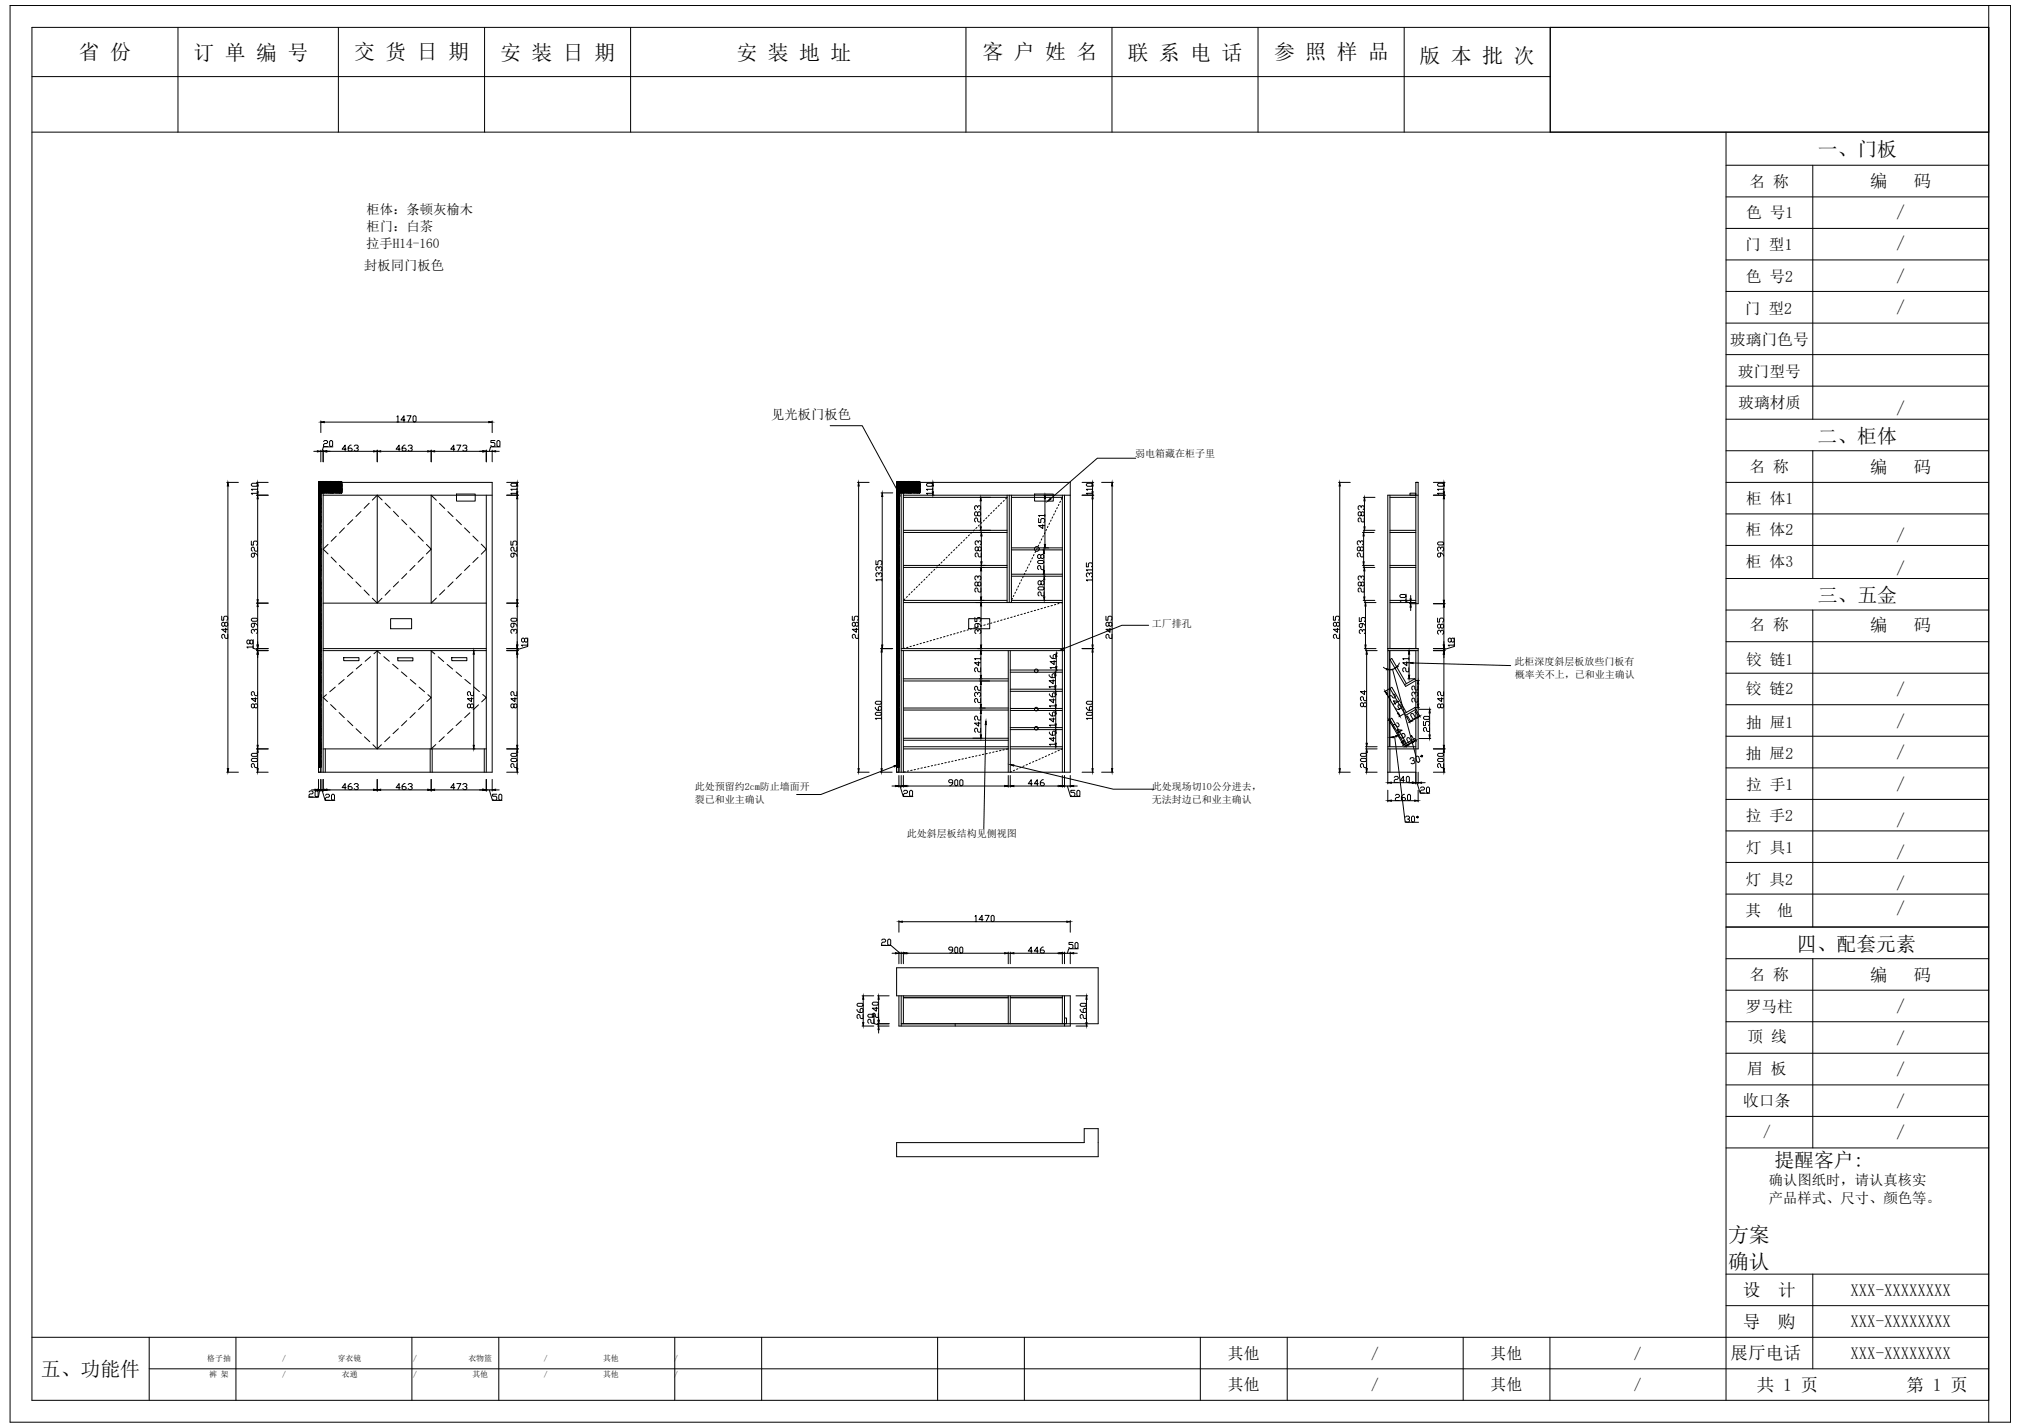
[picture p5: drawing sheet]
<svg xmlns="http://www.w3.org/2000/svg" width="297mm" height="210mm" viewBox="0 0 297 210" stroke-linecap="round" stroke-linejoin="round" font-family="sans-serif">
<defs><g id="words">
<g font-size="3.1">
<text x="11.6" y="8.7">省 份</text>
<text x="28.5" y="8.8">订 单 编 号</text>
<text x="52.1" y="8.7">交 货 日 期</text>
<text x="73.6" y="8.8">安 装 日 期</text>
<text x="108.4" y="8.8">安 装 地 址</text>
<text x="144.5" y="8.7">客 户 姓 名</text>
<text x="165.9" y="8.8">联 系 电 话</text>
<text x="187.5" y="8.7">参 照 样 品</text>
<text x="208.9" y="9.2">版 本 批 次</text>
<text x="254.2" y="182.7">方案</text>
<text x="254.2" y="186.6">确认</text>
</g>
<g font-size="2.9">
<text x="267.4" y="22.9">一、门板</text>
<text x="267.4" y="65.2">二、柜体</text>
<text x="267.4" y="88.5">三、五金</text>
<text x="264.4" y="139.8">四、配套元素</text>
<text x="261" y="171.6">提醒客户:</text>
<text x="6" y="202.4">五、功能件</text>
</g>
<g font-size="2.6">
<text x="275.2" y="27.5">编</text>
<text x="281.6" y="27.5">码</text>
<text x="279" y="32.1">/</text>
<text x="279" y="41.5">/</text>
<text x="279" y="36.7">/</text>
<text x="279" y="46.1">/</text>
<text x="279" y="61">/</text>
<text x="275.2" y="69.5">编</text>
<text x="281.6" y="69.5">码</text>
<text x="279" y="79.5">/</text>
<text x="279" y="84.4">/</text>
<text x="275.2" y="92.8">编</text>
<text x="281.6" y="92.8">码</text>
<text x="279" y="102.2">/</text>
<text x="279" y="106.9">/</text>
<text x="279" y="111.5">/</text>
<text x="279" y="116.1">/</text>
<text x="279" y="121.5">/</text>
<text x="279" y="126.2">/</text>
<text x="279" y="130.8">/</text>
<text x="279" y="134.4">/</text>
<text x="275.2" y="144.3">编</text>
<text x="279" y="148.9">/</text>
<text x="281.6" y="144.3">码</text>
<text x="279" y="153.5">/</text>
<text x="279" y="158.1">/</text>
<text x="279" y="162.8">/</text>
<text x="279" y="167.4">/</text>
<text x="256.4" y="190.7">设</text>
<text x="261.6" y="190.7">计</text>
<text x="256.4" y="195.3">导</text>
<text x="261.6" y="195.3">购</text>
<text x="254.6" y="200">展厅电话</text>
<text x="258.5" y="204.6">共 1 页</text>
<text x="280.5" y="204.6">第 1 页</text>
</g>
<g font-size="2.5">
<text x="272.3" y="190.6">XXX-XXXXXXXX</text>
<text x="272.3" y="195.2">XXX-XXXXXXXX</text>
<text x="272.3" y="199.9">XXX-XXXXXXXX</text>
</g>
<g font-size="2.3">
<text x="257.4" y="27.5">名 称</text>
<text x="256.9" y="32.1">色 号1</text>
<text x="256.8" y="36.8">门 型1</text>
<text x="256.8" y="41.4">色 号2</text>
<text x="256.7" y="46.2">门 型2</text>
<text x="254.5" y="50.8">玻璃门色号</text>
<text x="255.7" y="55.4">玻门型号</text>
<text x="255.7" y="60.1">玻璃材质</text>
<text x="257.4" y="69.5">名 称</text>
<text x="256.9" y="74.1">柜 体1</text>
<text x="256.9" y="78.7">柜 体2</text>
<text x="256.9" y="83.4">柜 体3</text>
<text x="257.4" y="92.7">名 称</text>
<text x="256.9" y="97.8">铰 链1</text>
<text x="256.9" y="102">铰 链2</text>
<text x="256.9" y="107">抽 屉1</text>
<text x="256.9" y="111.7">抽 屉2</text>
<text x="256.9" y="116.2">拉 手1</text>
<text x="256.8" y="120.8">拉 手2</text>
<text x="256.9" y="125.5">灯 具1</text>
<text x="256.8" y="130.1">灯 具2</text>
<text x="256.8" y="134.7">其</text>
<text x="261.5" y="134.7">他</text>
<text x="256.8" y="148.8">罗马柱</text>
<text x="257.4" y="144.2">名 称</text>
<text x="257.1" y="153.3">顶 线</text>
<text x="257.1" y="158">眉 板</text>
<text x="256.5" y="162.6">收口条</text>
<text x="259.4" y="167.2">/</text>
<text x="180.7" y="199.9">其他</text>
<text x="201.7" y="199.8">/</text>
<text x="219.3" y="199.9">其他</text>
<text x="240.4" y="199.8">/</text>
<text x="180.7" y="204.5">其他</text>
<text x="201.7" y="204.5">/</text>
<text x="219.3" y="204.5">其他</text>
<text x="240.4" y="204.5">/</text>
</g>
<g font-size="2.1">
<text x="260.3" y="174.3">确认图纸时，请认真核实</text>
<text x="260.3" y="177">产品样式、尺寸、颜色等。</text>
</g>
<g font-size="2">
<text x="53.9" y="31.5">柜体：条顿灰榆木</text>
<text x="53.9" y="34">柜门：白茶</text>
<text x="53.6" y="39.7">封板同门板色</text>
<text x="53.9" y="36.5">拉手H14-160</text>
<text x="113.4" y="61.6">见光板门板色</text>
</g>
<g font-size="1.5">
<text x="167" y="67.3">弱电箱藏在柜子里</text>
<text x="169.4" y="92.3">工厂排孔</text>
<text x="222.8" y="97.8">此柜深度斜层板放些门板有</text>
<text x="222.8" y="99.7">概率关不上，已和业主确认</text>
<text x="102.2" y="116.3">此处预留约2cm防止墙面开</text>
<text x="102.2" y="118.2">裂已和业主确认</text>
<text x="169.5" y="116.3">此处现场切10公分进去，</text>
<text x="169.5" y="118.2">无法封边已和业主确认</text>
<text x="133.4" y="123.1">此处斜层板结构见侧视图</text>
</g>
<g font-size="1.2">
<text x="30.5" y="200.3">格子抽</text>
<text x="30.8" y="202.6">裤 架</text>
<text x="41.5" y="200.3">/</text>
<text x="41.5" y="202.6">/</text>
<text x="49.7" y="200.3">穿衣镜</text>
<text x="50.3" y="202.6">衣通</text>
<text x="60.8" y="200.3">/</text>
<text x="60.8" y="202.6">/</text>
<text x="68.9" y="200.3">衣物篮</text>
<text x="69.5" y="202.6">其他</text>
<text x="80" y="200.3">/</text>
<text x="80" y="202.6">/</text>
<text x="88.7" y="200.3">其他</text>
<text x="88.7" y="202.6">其他</text>
<text x="99.2" y="200.3">/</text>
<text x="99.2" y="202.6">/</text>
</g>
</g></defs>
<!-- layer: 0 -->
<g fill="none" stroke="#000" stroke-width=".15">
<path d="M228.1 4h64.5v15.4h-64.5zM33.4 71h1.7M33.5 71.5v41.6M37 79.6v.6h.3v-.5l.1-.1h.3l.2 .1v.3l-.2 .2M37 71.2l.1-.1h.6l.2 .3-.2 .1h-.6zM37.7 71h1.8M37.7 72.8h1.8M37.9 72.6h-.9l.1 .1M37.9 72h-.9l.1 .1M37.9 71.8v.3M37.9 72.4v.3M37.9 71.5v.8"/>
<path d="M37.9 73.4v14.8M46.2 66.4h.5M46.9 71.3h.1M46.9 72h.1M46.9 72.4h.1M46.9 72.3h.1M46.9 72.2h.1M46.9 72.1h.1M46.9 71.8h.1M46.9 72.5h.1M46.9 71.6h.1M46.9 71.7h.1"/>
<path d="M46.9 71.5h.1M46.9 71.1h.1M46.9 74.3h.1M46.9 74.9h.1M46.9 76.9h.1M46.9 77.6h.1M46.9 78.2h.1M46.9 78.8h.1M46.9 73.6h.1M46.9 75.4h.1M46.9 78.4h.1M46.9 73.8h.1"/>
<path d="M46.9 78.5h.1M46.9 80h.1M46.9 71.9h.1M46.9 73.4h.1M46.9 74.1h.1M46.9 76h.1M46.9 76.7h.1M46.9 77.5h.1M46.9 72.6h.1M46.9 79.3h.1M46.9 75.8h.1M46.9 75.7h.1"/>
<path d="M46.9 75.6h.1M46.9 75.5h.1M46.9 73.3h.1M46.9 73.2h.1M46.9 73.1h.1M46.9 78.1h.1M46.9 78h.1M46.9 77.9h.1M46.9 77.8h.1M46.9 75h.1M46.9 74.2h.1M46.9 73.5h.1"/>
<path d="M46.9 72.7h.1M46.9 78.6h.1M46.9 78.3h.1M46.9 77.1h.1M46.9 76.8h.1M46.9 76.5h.1M46.9 76.4h.1M46.9 76.1h.1M46.9 79.8h.1M46.9 79.4h.1M46.9 79.1h.1M46.9 79h.1"/>
<path d="M46.9 74.7h.1M46.9 73.9h.1M46.9 73.7h.1M46.9 73h.1M46.9 78.7h.1M46.9 77.3h.1M46.9 76.3h.1M46.9 79.7h.1M46.9 79.6h.1M46.9 78.9h.1M46.9 77.4h.1M46.9 77.2h.1"/>
<path d="M46.9 75.9h.1M46.9 75.2h.1M46.9 72.5h.3v41.1h-.3zM46.9 71h25.5v42.6h-25.5zM46.9 74.5h.1M46.9 72.5h3.4M46.9 71h.1M46.9 71.4h.1M46.9 77.7h.1M46.9 74.4h.1M46.9 72.9h.1M46.9 75.3h.1"/>
<path d="M46.9 75.1h.1M46.9 72.8h.1M46.9 79.9h.1M46.9 74h.1M46.9 76.2h.1M46.9 74.6h.1M46.9 75.5v.1M46.9 71.2h.1M46.9 76.6h.1M46.9 79.2h.1M46.9 74.8h.1M46.9 79.5h.1"/>
<path d="M46.9 77h.1M46.9 71.8v.1M46.9 73.2v.1M46.9 75.1v.1M46.9 75.8v.1M46.9 75.7v.1M46.9 72.2v.1M46.9 74.6v.1M46.9 76.5v.1M46.9 79.8v.1M46.9 76v.1M46.9 77.2v.1"/>
<path d="M46.9 77.9v.1M46.9 79.3v.1M46.9 76.1l.1 .1M46.9 78.1h.2M46.9 75.9v.1M47 71.2h.1M47 72.5h.1M47 71.8h.1M47 71.4h.1M47 72.1h.1M47 71.5h.1M47 71.6h.1"/>
<path d="M47 72h.1M47 71.9h.1M47 71.7h.1M47 71.3h.1M47 72.3h.1M47 71.1h.1M47 72.2h.1M47 71h.1M47 72.9h.1M47 73.5h.1M47 76.2h.1M47 76.8h.1"/>
<path d="M47 77.5h.1M47 72.7h.1M47 79.4h.1M47 74.5h.1M47 75.3h.1M47 76.1h.1M47 74.2h.1M47 78.3h.1M47 75.4h.1M47 75.2h.1M47 75.1h.1M47 75h.1"/>
<path d="M47 74.9h.1M47 73.1h.1M47 73h.1M47 72.8h.1M47 72.6h.1M47 79.9h.1M47 79.8h.1M47 79.7h.1M47 77.9h.1M47 77.8h.1M47 77.7h.1M47 77.6h.1"/>
<path d="M47 77.4h.1M47 80h.1M47 75.6h.1M47 73.7h.1M47 73.4h.1M47 73.3h.1M47 79h.1M47 78.9h.1M47 78.7h.1M47 78.6h.1M47 78.2h.1M47 77.2h.1"/>
<path d="M47 77.1h.1M47 76.9h.1M47 76.7h.1M47 76.4h.1M47 76h.1M47 75.7h.1M47 79.6h.1M47 79.3h.1M47 74.7h.1M47 74.4h.1M47 73.8h.1M47 78.5h.1"/>
<path d="M47 76.5h.1M47 75.8h.1M47 79.5h.1M47 79.2h.1M47 74.8h.1M47 74.6h.1M47 74.3h.1M47 74.1h.1M47 73.9h.1M47 73.2h.1M47 79.1h.1M47 78h.1"/>
<path d="M47 76.3h.1M47 74.1l-.1 .1M47 71.1l-.1 .1M47 74.8h-.1M47 75h-.1M47 76v.1M47 77.4v.1M47 78.1h.1M47 71l-.1 .1M47 78.1h-.1M47 78.7h-.1M47 74.2h-.1"/>
<path d="M47 77.7h-.1M47 72.4h.1M47 73.6h.1M47 77.3h.1M47 77h.1M47 78.4h.1M47 71.5l.1 .1M47 76.3v.1M47 78.8h.1M47 75.5v.1M47 75.9h.1M47 74h.1"/>
<path d="M47 76.6h.1M47 75.5h.1M47 73.6v.1M47 78.8v.1M47.1 72.4h.1M47.1 71.1h.1M47.1 71.9h.1M47.1 72.1h.1M47.1 72h.1M47.1 71.8h.1M47.1 71.7h.1M47.1 71.6h.1"/>
<path d="M47.1 71h.1M47.1 71.5h.1M47.1 71.4h.1M47.1 71.2h.1M47.1 74h.1M47.1 74.7h.1M47.1 75.3h.1M47.1 75.9h.1M47.1 78h.1M47.1 78.6h.1M47.1 79.2h.1M47.1 79.9h.1"/>
<path d="M47.1 77.2h.1M47.1 76.6h.1M47.1 73.3h.1M47.1 72.6h.1M47.1 73.9h.1M47.1 75h.1M47.1 79.1h.1M47.1 74.3h.1M47.1 73.2h.1M47.1 75.5h.1M47.1 75.4h.1M47.1 75.1h.1"/>
<path d="M47.1 73.1h.1M47.1 73h.1M47.1 72.9h.1M47.1 72.8h.1M47.1 72.7h.1M47.1 79.8h.1M47.1 77.9h.1M47.1 77.8h.1M47.1 77.7h.1M47.1 77.6h.1M47.1 77.5h.1M47.1 80h.1"/>
<path d="M47.1 74.6h.1M47.1 74.4h.1M47.1 74.1h.1M47.1 78.8h.1M47.1 78.5h.1M47.1 77.4h.1M47.1 77.3h.1M47.1 77h.1M47.1 76.9h.1M47.1 76.5h.1M47.1 76.1h.1M47.1 79.5h.1"/>
<path d="M47.1 78.7h.1M47.1 77.1h.1M47.1 76.4h.1M47.1 75.7h.1M47.1 75.6h.1M47.1 79h.1M47.1 79.3h.1M47.1 72.3v.1M47.1 76.5v.1M47.1 78.4h.1M47.1 79.1v.1M47.1 73.4h.1"/>
<path d="M47.1 73.5h.1M47.1 76.7h.1M47.1 72.2h.1M47.1 71.3h.1M47.1 74.8h.1M47.1 79.4h.1M47.1 72.5h.1M47.1 73.8h.1M47.1 74.9h.1M47.1 74.5h.1M47.1 79.7h.1M47.1 79.6h.1"/>
<path d="M47.1 75.2h.1M47.1 73.7h.1M47.1 78.9h.1M47.1 78.2h.1M47.1 75.8h.1M47.1 71.7h-.1M47.1 74v.1M47.1 74.2h.1M47.1 72.3h.1M47.1 76.2h.1M47.1 76.8h.1M47.1 78.1h.1"/>
<path d="M47.1 78.3h.1M47.1 76.3h.1M47.1 73.6h.1M47.1 76h.1M47.1 72.2v.1M47.1 74.2v.1M47.1 77.2h-.1M47.1 77.9v.1M47.1 72.6v.1M47.1 73.6v.1M47.1 76.9v.1M47.1 79v.1"/>
<path d="M47.1 79.3v.1M47.1 72.9v.1M47.1 71.4v.1M47.1 73.1v.1M47.1 75v.1M47.1 76.4v.1M47.2 71.6h.1M47.2 72.2h.1M47.2 71.2h.1M47.2 72h.1M47.2 71.1h.1M47.2 71.3h.1"/>
<path d="M47.2 71.4h.1M47.2 71.5h.1M47.2 71h.1M47.2 71.7h.1M47.2 72.5h.1M47.2 72.3h.1M47.2 73.3h.1M47.2 73.9h.1M47.2 74.6h.1M47.2 77.2h.1M47.2 77.9h.1M47.2 78.5h.1"/>
<path d="M47.2 74.8h.1M47.2 76.4h.1M47.2 79.4h.1M47.2 74.3h.1M47.2 75.1h.1M47.2 79.2h.1M47.2 75.9h.1M47.2 76.6h.1M47.2 75h.1M47.2 74.9h.1M47.2 74.7h.1M47.2 72.7h.1"/>
<path d="M47.2 72.6h.1M47.2 79.7h.1M47.2 79.6h.1M47.2 79.5h.1M47.2 79.3h.1M47.2 77.4h.1M47.2 77.3h.1M47.2 77.1h.1M47.2 77h.1M47.2 76.9h.1M47.2 79.8h.1M47.2 75.4h.1"/>
<path d="M47.2 73.6h.1M47.2 72.8h.1M47.2 78.7h.1M47.2 78.3h.1M47.2 78.1h.1M47.2 76.8h.1M47.2 76.5h.1M47.2 76.3h.1M47.2 76.1h.1M47.2 75.8h.1M47.2 79.9h.1M47.2 79.1h.1"/>
<path d="M47.2 74.5h.1M47.2 74.4h.1M47.2 74.1h.1M47.2 78.6h.1M47.2 78.2h.1M47.2 76.7h.1M47.2 78.9h.1M47.2 71.9h.1M47.2 74.3v.1M47.2 74.5v.1M47.2 77.8v.1M47.2 79.2l-.1 .1"/>
<path d="M47.2 79.7v.1M47.2 80h.1M47.2 72.1h.1M47.2 76.2h.1M47.2 77.7h.1M47.2 72.4h.1M47.2 74h.1M47.2 75.3h.1M47.2 78h.1M47.2 78.8h.1M47.2 74.2h.1M47.2 79h.1"/>
<path d="M47.2 75.5h.1M47.2 75.2h.1M47.2 73h.1M47.2 72.9h.1M47.2 77.8h.1M47.2 77.5h.1M47.2 76h.1M47.2 75.7h.1M47.2 75.6h.1M47.2 73.2h.1M47.2 72.1l.1 .1M47.2 72.6v.1"/>
<path d="M47.2 75.9v.1M47.2 73.1h.1M47.2 73.4h.1M47.2 77.3v.1M47.2 79.5v.1M47.2 71.8h.1M47.2 73.7h.1M47.2 73.5h.1M47.2 77.6h.1M47.2 73.8h.1M47.2 78.4h.1M47.2 61.9v1.7"/>
<path d="M47.2 66.2v1.7M47.2 72.5v41.1M47.2 72.1v.1M47.2 73.1v.1M47.2 79.8v.1M47.2 66.4h.3M47.2 71.7v.1M47.2 71.9v.1M47.3 71.5h.1M47.3 72.1h.1M47.3 71.3h.1M47.3 71h.1"/>
<path d="M47.3 71.1h.1M47.3 71.4h.1M47.3 71.8h.1M47.3 71.7h.1M47.3 72.2h.1M47.3 72.5h.1M47.3 71.6h.1M47.3 72.4h.1M47.3 72.3h.1M47.3 71.2h.1M47.3 72.3v.1M47.3 72h.1"/>
<path d="M47.3 71.9h.1M47.3 71.8v.1M47.4 71.6h.1M47.4 71.3h.1M47.4 71h.1M47.4 71.4h.1M47.4 71.7h.1M47.4 72.1h.1M47.4 72.5h.1M47.4 72.2h.1M47.4 71.1h.1M47.4 72h.1"/>
<path d="M47.4 72.4h.1M47.4 72.3h.1M47.4 71.8h.1M47.4 71.2h.1M47.4 71.5h.1M47.4 71.9h.1M47.4 72h-.1M47.5 71.2h.1M47.5 71.9h.1M47.5 72.5h.1M47.5 72.2h.1M47.5 71.8h.1"/>
<path d="M47.5 71.1h.1M47.5 71.6h.1M47.5 72.1h.1M47.5 72.3h.1M47.5 72h.1M47.5 71.7h.1M47.5 71.4h.1M47.5 72.2h-.1M47.5 72.4h.1M47.5 71.3h.1M47.5 71h.1M47.5 72.4h-.1"/>
<path d="M47.5 71.5h.1M47.5 66.2v1.7M47.5 72.5v41.1M47.5 72.8h24.9M47.6 71.1h.1M47.6 72.2h.1M47.6 72.5h.1M47.6 72.4h.1M47.6 72.3h.1M47.6 72.1h.1M47.6 71.6h.1M47.6 71.9h.1"/>
<path d="M47.6 72h.1M47.6 71.8h.1M47.6 71.4h.1M47.6 71.1h-.1M47.6 71.5h.1M47.6 71.3h.1M47.6 71.7h.1M47.6 71h.1M47.6 71.2h.1M47.6 64.9l.2-.1h.2l.2 .1-.2 .3h-.2l-.2 .2v.3h.6M47.6 71.3v.1M47.6 72.2v.1"/>
<path d="M47.7 72.4h.1M47.7 71h.1M47.7 71.1h.1M47.7 72.3h.1M47.7 71.6h.1M47.7 71.9h.1M47.7 71.8h.1M47.7 71.7h.1M47.7 72.1h.1M47.7 72h.1M47.7 71.4h.1M47.7 71.2h.1"/>
<path d="M47.7 72.2h.1M47.7 71.5h.1M47.7 72.5h.1M47.7 71.2h-.1M47.7 71.6l-.1 .1M47.7 71.3h.1M47.7 71.8v.1M47.7 71.4v.1M47.7 62.1h24.2M47.8 71.5h.1M47.8 72.1h.1M47.8 71.3h.1"/>
<path d="M47.8 71.9h.1M47.8 71.8h.1M47.8 71.7h.1M47.8 71.6h.1M47.8 72h.1M47.8 71h.1M47.8 71.4h.1M47.8 71.1h.1M47.8 72.3h.1M47.8 72.4h.1M47.8 71.2h.1M47.8 72.2h.1"/>
<path d="M47.8 72.5h.1M47.9 71.4h.1M47.9 72.1h.1M47.9 71.7h.1M47.9 71.6h.1M47.9 71.5h.1M47.9 71.3h.1M47.9 71.2h.1M47.9 71h.1M47.9 72.4h.1M47.9 72h.1M47.9 71.9h.1"/>
<path d="M47.9 72h-.1M47.9 71.1h.1M47.9 71.8h.1M47.9 72.3h.1M47.9 72.2h.1M47.9 72.5h.1M48 72h.1M48 71.3h.1M48 72.1h.1M48 71.4h.1M48 72.5h.1M48 72.2h.1"/>
<path d="M48 71.2h.1M48 71.1h.1M48 71h.1M48 71.7h.1M48 71.6h.1M48 72.4h.1M48 72.3h.1M48 71.9h.1M48 71.5h.1M48 72v.1M48 71.8h.1M48 72.2v.1"/>
<path d="M48 71.7v.1M48 71.6v.1M48 71.1v.1M48 72.4v.1M48 72.2l.1 .1M48.1 71.3h.1M48.1 71.9h.1M48.1 71.7h.1M48.1 71.6h.1M48.1 72.1h.1M48.1 72h.1M48.1 72.4h.1"/>
<path d="M48.1 72.3h.1M48.1 71.1h.1M48.1 71.4h.1M48.1 72.2h.1M48.1 71.5h.1M48.1 71.3h-.1M48.1 72.2v.1M48.1 71.5h-.1M48.1 66.4h6.9M48.1 72.5h.1M48.1 71.8h.1M48.1 71h.1"/>
<path d="M48.1 71.2h.1M48.1 72.1v.1M48.1 71.5v.1M48.2 71h.1M48.2 72.3h.1M48.2 71.7h.1M48.2 71.3h.1M48.2 71.4h.1M48.2 71.9h.1M48.2 71.8h.1M48.2 72.2h.1M48.2 71.5h.1"/>
<path d="M48.2 72.4h.1M48.2 72.1h.1M48.2 71.7h-.1M48.2 71.6h.1M48.2 72h.1M48.2 72.1h-.1M48.2 71.2h.1M48.2 72.4l-.1 .1M48.2 72.5h.1M48.2 71.1h.1M48.3 72.3h.1M48.3 72.4h.1"/>
<path d="M48.3 71.6h.1M48.3 71.3h.1M48.3 72.5h.1M48.3 72.2h.1M48.3 72.1h.1M48.3 71.2h.1M48.3 71.7h.1M48.3 71.5h.1M48.3 71.4h.1M48.3 71.8h.1M48.3 71.1h.1M48.3 71.9h.1"/>
<path d="M48.3 72h.1M48.3 71h.1M48.3 71v.1M48.3 71.9v.1M48.4 71.6h.1M48.4 72.2h.1M48.4 71.7h.1M48.4 72.5h.1M48.4 72h.1M48.4 71.9h.1M48.4 71.8h.1M48.4 72.1h.1"/>
<path d="M48.4 71h.1M48.4 71.4h.1M48.4 71.3h.1M48.4 72.4h.1M48.4 72.3h.1M48.4 71.2h.1M48.4 71.1h.1M48.4 71.5h.1M48.5 72h.1M48.5 71.3h.1M48.5 72.2h.1M48.5 71.5h.1"/>
<path d="M48.5 71.8h.1M48.5 71.7h.1M48.5 72.1h.1M48.5 71.6h.1M48.5 71.9h.1M48.5 72.3h.1M48.5 71.2h.1M48.5 71h.1M48.5 71.4v.1M48.5 71.4h.1M48.5 71.1h.1M48.5 72.4h.1"/>
<path d="M48.5 71.7v.1M48.5 72.5h.1M48.5 64.9l.1-.1 .3 .1v.6l-.1 .2-.3-.2zM48.5 72.1v.1M48.6 72h.1M48.6 71.5h.1M48.6 72.3h.1M48.6 71.7h.1M48.6 71.6h.1M48.6 71.4h.1M48.6 71.3h.1M48.6 71.1h.1"/>
<path d="M48.6 72.4h.1M48.6 71h.1M48.6 71.8h.1M48.6 72.1h.1M48.6 71.2h.1M48.6 71.9h.1M48.6 72.2h.1M48.6 72.5h.1M48.6 71.4v.1M48.7 71.2h.1M48.7 71.8h.1M48.7 72.5h.1"/>
<path d="M48.7 71.6h.1M48.7 72.4h.1M48.7 71.1h.1M48.7 71h.1M48.7 71.5h.1M48.7 72.3h.1M48.7 72.1h.1M48.7 71.9h.1M48.7 71.4h.1M48.7 72h.1M48.7 71.3h.1M48.7 71.7h.1"/>
<path d="M48.7 72.2h.1M48.8 71.1h.1M48.8 71.6h.1M48.8 71.5h.1M48.8 71.9h.1M48.8 71.8h.1M48.8 71.4h.1M48.8 72.5h.1M48.8 71.2h.1M48.8 71.7h-.1M48.8 72.4h.1M48.8 72.4h-.1"/>
<path d="M48.8 72.3h.1M48.8 72.2h.1M48.8 72.1h.1M48.8 72h.1M48.8 71.3h.1M48.8 71h.1M48.8 71.7h.1M48.8 71.8v.1M48.9 71.6h.1M48.9 72.2h.1M48.9 72.5h.1M48.9 71.4h.1"/>
<path d="M48.9 71.8h.1M48.9 71.7h.1M48.9 72.1h.1M48.9 72h.1M48.9 72.4h.1M48.9 71.5h.1M48.9 71h.1M48.9 71.4h-.1M48.9 71.8l-.1 .1M48.9 72.2h-.1M48.9 72.3h.1M48.9 71.1h.1"/>
<path d="M48.9 71.3h.1M48.9 71.9h.1M48.9 71.2h.1M49 71.5h.1M49 72.1h.1M49 71.8h.1M49 72.2h.1M49 72.5h.1M49 72.4h.1M49 72.3h.1M49 71.3h.1M49 71h.1"/>
<path d="M49 71.7h.1M49 71.4h.1M49 71.6h.1M49 72h.1M49 71.9h.1M49 65.7h-1.4l-.2 .7M49 71.4v.1M49 71.6v.1M49 72.2v.1M49 71.2h.1M49 71.1h.1M49 71.8v.1"/>
<path d="M49.1 72h.1M49.1 72.2h.1M49.1 71.9h.1M49.1 72.1h.1M49.1 71.8h.1M49.1 71.7h.1M49.1 71.6h.1M49.1 71.2h.1M49.1 71h.1M49.1 72.4h.1M49.1 71.4h.1M49.1 71.3h.1"/>
<path d="M49.1 71.1h.1M49.1 71.5h.1M49.1 72.3h.1M49.1 72.5h.1M49.2 72h.1M49.2 71.3h.1M49.2 71.9h.1M49.2 71.2h.1M49.2 71.6h.1M49.2 71.4h.1M49.2 71.7h.1M49.2 72.5h.1"/>
<path d="M49.2 72.4h.1M49.2 72.3h.1M49.2 71.5h.1M49.2 72.2h.1M49.2 71.5h-.1M49.2 71.1h.1M49.2 71h.1M49.2 71.8h.1M49.2 72.1h.1M49.2 72.2v.1M49.2 71.6l.1 .1M49.3 71.1h.1"/>
<path d="M49.3 71.8h.1M49.3 71.7h.1M49.3 71.3h.1M49.3 71.6h.1M49.3 71.5h.1M49.3 71.4h.1M49.3 72.2h.1M49.3 72.2l-.1 .1M49.3 72.4v.1M49.3 71.9h.1M49.3 72.5h.1M49.3 72h.1"/>
<path d="M49.3 71.2h.1M49.3 71h.1M49.3 72.3h.1M49.3 72.1h.1M49.3 72.4h.1M49.3 72.1v.1M49.4 71h.1M49.4 72.3h.1M49.4 71.7h.1M49.4 71.8h.1M49.4 71.3h.1M49.4 71.2h.1"/>
<path d="M49.4 71.1h.1M49.4 71.4h.1M49.4 71.9h.1M49.4 72.2h.1M49.4 72.1h.1M49.4 71.6h.1M49.4 71.5h.1M49.4 72.4h.1M49.4 72.5h.1M49.4 72h.1M49.4 71.6l-.1 .1M49.5 72.3h.1"/>
<path d="M49.5 71.8h.1M49.5 71.4h.1M49.5 71.7h.1M49.5 72.4h.1M49.5 71.9h.1M49.5 71l-.1 .1M49.5 78.9l-.8 .7M49.5 71.1h.1M49.5 72.5h.1M49.5 72.1h.1M49.5 72.2h.1M49.5 71.2h.1"/>
<path d="M49.5 71.5h.1M49.5 72h.1M49.5 71.6h.1M49.5 71.3h.1M49.5 71h.1M49.5 72l.1 .1M49.5 71.5l.1 .1M49.6 71.4h.1M49.6 71.6h.1M49.6 72h.1M49.6 71.2h.1M49.6 72.3h.1"/>
<path d="M49.6 71.7h.1M49.6 72.4h.1M49.6 71.1h.1M49.6 71.9h.1M49.6 72l-.1 .1M49.6 72.2h.1M49.6 72.5h.1M49.6 72.1h.1M49.6 71h.1M49.6 71.5h.1M49.6 71.1h-.1M49.6 71.8h.1"/>
<path d="M49.6 71.3h.1M49.6 71.4v.1M49.6 72.1v.1M49.7 71.9h.1M49.7 71.3h.1M49.7 71.2h.1M49.7 72h.1M49.7 72.5h.1M49.7 72.4h.1M49.7 72.3h.1M49.7 72.2h.1M49.7 71.1h.1"/>
<path d="M49.7 71.8h.1M49.7 71.5h.1M49.7 72.1h.1M49.7 71.4h.1M49.7 71.7h.1M49.7 71.6h.1M49.7 71h.1M49.8 72h.1M49.8 71.3h.1M49.8 72.2h.1M49.8 72.1h.1M49.8 71.9h.1"/>
<path d="M49.8 71.8h.1M49.8 71.7h.1M49.8 71.1h.1M49.8 71.6h.1M49.8 71.5h.1M49.8 71.2h.1M49.8 71.4h.1M49.8 71h.1M49.8 72.3h.1M49.8 71.9v.1M49.8 72.4h.1M49.8 72.1v.1"/>
<path d="M49.8 72.5h.1M49.8 72.3v.1M49.9 71.2h.1M49.9 71.8h.1M49.9 72.5h.1M49.9 71.3h.1M49.9 72.1h.1M49.9 71.5h.1M49.9 71.4h.1M49.9 71.7h.1M49.9 72.3h.1M49.9 72.2h.1"/>
<path d="M49.9 72h.1M49.9 71.3v.1M49.9 71.6h.1M49.9 72.4h.1M49.9 71.1h.1M49.9 71h.1M49.9 71.9h.1M49.9 71.5l.1 .1M50 71.8h.1M50 71.1h.1M50 71.4h.1M50 71.3h.1"/>
<path d="M50 71.7h.1M50 71.6h.1M50 71.5h.1M50 71h.1M50 72.5h.1M50 72.4h.1M50 72.2h.1M50 71.8v.1M50 71.2h.1M50 71.9h.1M50 72.1h.1M50 72h.1"/>
<path d="M50 72.2h-.1M50 72.3h.1M50 72v.1M50 71.4v.1M50.1 71.6h.1M50.1 72.2h.1M50.1 71.2h.1M50.1 71.9h.1M50.1 71.3h.1M50.1 71.1h.1M50.1 71h.1M50.1 71.4h.1"/>
<path d="M50.1 71.7h.1M50.1 72h.1M50.1 72.4h.1M50.1 72.3h.1M50.1 72.1h.1M50.1 71.8h.1M50.1 72.5h.1M50.1 71.5h.1M50.2 71.5h.1M50.2 72.1h.1M50.2 71.2h.1M50.2 72h.1"/>
<path d="M50.2 71h.1M50.2 71.3h.1M50.2 71.7h.1M50.2 71.6h.1M50.2 71.8h.1M50.2 71.1h.1M50.2 72.4h-.1M50.2 72.2h.1M50.2 72.3h.1M50.2 72.5h.1M50.2 72.4h.1M50.2 71.9h.1"/>
<path d="M50.2 71.4h.1M50.2 71.4v.1M50.2 71.8v.1M50.3 72.5h.1M50.3 72.4h.1M50.3 72.3h.1M50.3 72.2h.1M50.3 72.1h.1M50.3 71.2h.1M50.3 71.7h.1M50.3 71.6h.1M50.3 72h.1"/>
<path d="M50.3 71.8h.1M50.3 71.3h.1M50.3 71.1h.1M50.3 72.1h-.1M50.3 71.5h.1M50.3 71.4h.1M50.3 71h.1M50.3 71v1.5M50.7 77.6l-.8 .8M50.9 66.1h-.6l.5-.6v.9M51.7 65.5h-.2l-.3 .3v.4l.2 .2h.3l.1-.2-.1-.3h-.5M51.9 76.4l-.8 .8"/>
<path d="M52.1 65.6l.2-.1h.3l.1 .3-.3 .1M52.6 65.9l.1 .2-.1 .3h-.3l-.2-.2M53.1 75.2l-.7 .8M54.3 74l-.7 .8M55.5 66.2v1.7M55.5 72.8v15.9M55.5 72.8l-.7 .8M55.5 72.8l.7 .7M56 66.4h6.9M56.7 74l.7 .7M57.9 75.2l.7 .8M58.4 61.3l.1-.1v.9"/>
<path d="M58.9 66.1h-.6l.4-.6v.9M59.1 76.4l.7 .8M59.6 61.8h-.6l.4-.6v.9M59.6 65.5h-.1l-.3 .3v.4l.1 .2h.3l.2-.2-.2-.3h-.4M59.9 61.2h.6l-.5 .9M60 65.6l.2-.1h.3l.1 .3-.3 .1M60.3 77.6l.8 .8M60.5 65.9l.1 .2-.1 .3h-.3l-.2-.2M60.8 61.3l.1-.1 .3 .1v.6l-.1 .2-.3-.2zM61.5 78.9l.8 .7M63.4 66.2v1.7M63.9 66.4h7.1"/>
<path d="M64.2 73.6l-.8-.8v15.9l.8-.7M64.7 74l.7 .8M65.9 75.3l.8 .7M66.9 66.1h-.6l.5-.6v.9M67.1 76.4l.8 .8M67.2 72.7h2.7v1h-2.7zM67.2 65.5h.6l-.4 .9M68.1 65.6l.1-.1h.3l.2 .1v.2l-.3 .1M68.3 77.6l.8 .8M68.5 65.9l.2 .2-.2 .3h-.3l-.1-.2M69.6 78.9l.7 .7M71.5 66.2v1.7"/>
<path d="M71.5 72.8v40.8M71.5 66.4h.9M72.4 61.9v1.7M72.4 66.2v1.7M72.8 64.8h-.6v.3h.5l.1 .1v.3l-.1 .2h-.3l-.2-.2M72.9 66.4h.5M73.1 64.9l.2-.1 .3 .1v.6l-.2 .2-.3-.2zM73.6 65.7h-1.4l-.2 .7M74.5 71h1.8M74.5 72.8h1.8M75.2 79.6v.6h.3v-.5l.1-.1h.3l.2 .1v.3l-.2 .2M75.2 71.2l.1-.1h.6l.2 .3-.2 .1h-.6z"/>
<path d="M76.1 72.6h-.9l.1 .1M76.1 72h-.9l.1 .1M76.1 71.8v.3M76.1 72.4v.3M76.1 71.5v.8M76.1 73.4v14.8M122.1 62.6h4.8l5.2 9.8M126.2 71h1.7M126.3 71.5v41.6M129.6 72.5h1.7M129.8 73v21.9M131.9 72h.1"/>
<path d="M131.9 72.4h.1M131.9 72.3h.1M131.9 72.2h.1M131.9 72.1h.1M131.9 71.3h.1M131.9 71.6h.1M131.9 71.7h.1M131.9 71.5h.1M131.9 74.3h.1M131.9 74.9h.1M131.9 77.6h.1M131.9 78.2h.1"/>
<path d="M131.9 78.8h.1M131.9 73.6h.1M131.9 75.4h.1M131.9 78.4h.1M131.9 76.9h.1M131.9 78.5h.1M131.9 80h.1M131.9 73.4h.1M131.9 74.1h.1M131.9 76h.1M131.9 76.7h.1M131.9 77.5h.1"/>
<path d="M131.9 71.9h.1M131.9 72.6h.1M131.9 79.3h.1M131.9 75.8h.1M131.9 75.7h.1M131.9 75.6h.1M131.9 75.5h.1M131.9 73.3h.1M131.9 73.2h.1M131.9 73.1h.1M131.9 78.1h.1M131.9 78h.1"/>
<path d="M131.9 77.9h.1M131.9 75h.1M131.9 74.2h.1M131.9 73.5h.1M131.9 72.7h.1M131.9 79.1h.1M131.9 79h.1M131.9 78.6h.1M131.9 78.3h.1M131.9 77.1h.1M131.9 76.5h.1M131.9 76.4h.1"/>
<path d="M131.9 79.8h.1M131.9 79.4h.1M131.9 74.7h.1M131.9 73.9h.1M131.9 73h.1M131.9 78.7h.1M131.9 77.3h.1M131.9 76.3h.1M131.9 79.7h.1M131.9 79.6h.1M131.9 78.9h.1M131.9 77.8h.1"/>
<path d="M131.9 77.4h.1M131.9 77.2h.1M131.9 76.1h.1M131.9 75.9h.1M131.9 72.5h.3v41.1h-.3zM131.9 71h25.6v42.6h-25.6zM131.9 74.5h.1M131.9 75.2h.1M131.9 73.7h.1M131.9 73.8h.1M131.9 71.8h.1M131.9 71.1h.1"/>
<path d="M131.9 71h.1M131.9 71.4h.1M131.9 72.5h.1M131.9 77.7h.1M131.9 74.4h.1M131.9 72.9h.1M131.9 75.3h.1M131.9 75.1h.1M131.9 72.8h.1M131.9 79.9h.1M131.9 74.6h.1M131.9 74h.1"/>
<path d="M131.9 77h.1M131.9 76.8h.1M131.9 76.2h.1M131.9 79.5h.1M131.9 79.2h.1M131.9 74.8h.1M132 71.6h.1M132 71h.1M132 71.1h.1M132 71.2h.1M132 71.3h.1M132 71.4h.1"/>
<path d="M132 71.5h.1M132 72h.1M132 72.3h.1M132 79.7h.1M132 72.5h.1M132 75.2h.1M132 75.8h.1M132 79.1h.1M132 74h.1M132 76.6h.1M132 77.4h.1M132 80h.1"/>
<path d="M132 73.3h.1M132 78.1h.1M132 78.9h.1M132 72.1h.1M132 72.2h.1M132 74.9h.1M132 74.8h.1M132 74.7h.1M132 74.6h.1M132 74.5h.1M132 74.4h.1M132 79.6h.1"/>
<path d="M132 79.5h.1M132 79.4h.1M132 79.3h.1M132 79.2h.1M132 77.3h.1M132 77.2h.1M132 77.1h.1M132 77h.1M132 76.9h.1M132 76.8h.1M132 75.6h.1M132 75.5h.1"/>
<path d="M132 75.1h.1M132 73.7h.1M132 73.4h.1M132 73.2h.1M132 72.9h.1M132 72.6h.1M132 79h.1M132 78.5h.1M132 78.2h.1M132 77.9h.1M132 77.8h.1M132 76.3h.1"/>
<path d="M132 75.9h.1M132 73.6h.1M132 72.7h.1M132 78h.1M132 76.1h.1M132 76h.1M132 75.4h.1M132 73.9h.1M132 74.2h.1M132 75.5v.1M132 77.7h.1M132 74.3h.1"/>
<path d="M132 72.5h-.1M132 73.8h-.1M132 74h-.1M132 71.8v.1M132 71.9v.1M132 73.2v.1M132 73.8h.1M132 75.1v.1M132 75.8v.1M132 71.7h.1M132 72.4h.1M132 71.8h.1"/>
<path d="M132 71.9h.1M132 75.3h.1M132 79.9h.1M132 72.8h.1M132 76.2h.1M132 76.4h.1M132 74.1h.1M132 78.8h.1M132 78.7h.1M132 78.6h.1M132 76.7h.1M132 76.5h.1"/>
<path d="M132 75.7h.1M132 75h.1M132 73.5h.1M132 73.1h.1M132 78.4h.1M132 78.3h.1M132 77.6h.1M132 77.5h.1M132 79.8h.1M132 72.2v.1M132 75.7v.1M132 76.5v.1"/>
<path d="M132 79.8v.1M132 74.6v.1M132 75.9v.1M132 76v.1M132 77.9v.1M132 79.3v.1M132 76.1v.1M132 73h.1M132 71.1v.1M132 77.4v.1M132 76.3v.1M132.1 71.4h.1"/>
<path d="M132.1 72.1h.1M132.1 71.5h.1M132.1 71.3h.1M132.1 72h.1M132.1 71.1h.1M132.1 71.6h.1M132.1 71.2h.1M132.1 71.8h.1M132.1 72.2h.1M132.1 71.7h.1M132.1 72.4h.1M132.1 73.8h.1"/>
<path d="M132.1 74.4h.1M132.1 75h.1M132.1 77.7h.1M132.1 78.3h.1M132.1 79h.1M132.1 76.3h.1M132.1 75.7h.1M132.1 72.6h.1M132.1 75.2h.1M132.1 79.3h.1M132.1 75.9h.1M132.1 76.7h.1"/>
<path d="M132.1 73.3h.1M132.1 74.1h.1M132.1 74.3h.1M132.1 74.2h.1M132.1 74h.1M132.1 73.9h.1M132.1 79.2h.1M132.1 79.1h.1M132.1 78.9h.1M132.1 78.8h.1M132.1 78.7h.1M132.1 76.8h.1"/>
<path d="M132.1 76.6h.1M132.1 76.5h.1M132.1 76.4h.1M132.1 75.6h.1M132.1 75.4h.1M132.1 75.1h.1M132.1 74.8h.1M132.1 74.5h.1M132.1 73.2h.1M132.1 73h.1M132.1 72.9h.1M132.1 78.6h.1"/>
<path d="M132.1 78.5h.1M132.1 78.1h.1M132.1 77.8h.1M132.1 77.4h.1M132.1 77.1h.1M132.1 76.2h.1M132.1 73.4h.1M132.1 73.1h.1M132.1 72.7h.1M132.1 78.4h.1M132.1 76.1h.1M132.1 76h.1"/>
<path d="M132.1 79.8h.1M132.1 79.4h.1M132.1 75.8h.1M132.1 79.7h.1M132.1 73.6h.1M132.1 73.5h-.1M132.1 77.4v.1M132.1 79.6h.1M132.1 72.3h.1M132.1 72.5h.1M132.1 71.9h.1M132.1 71h.1"/>
<path d="M132.1 75.5h.1M132.1 74.7h.1M132.1 73.7h.1M132.1 73.5h.1M132.1 78.2h.1M132.1 75.3h.1M132.1 74.9h.1M132.1 78h.1M132.1 77.9h.1M132.1 77.5h.1M132.1 77.2h.1M132.1 72.8h.1"/>
<path d="M132.1 77.6h.1M132.1 77h.1M132.1 76.9h.1M132.1 80h.1M132.1 74.6h.1M132.1 79.9h.1M132.1 79.5h.1M132.1 77.3h.1M132.1 73.6v.1M132.1 72.3v.1M132.1 76.5v.1M132.1 79.1v.1"/>
<path d="M132.1 74v.1M132.1 78.6v.1M132.1 71.8l.1 .1M132.1 72.2v.1M132.1 74.2l.1 .1M132.1 77.9v.1M132.1 79l.1 .1M132.2 71.3h.1M132.2 72.5h.1M132.2 72.1h.1M132.2 72.4h.1M132.2 71.1h.1"/>
<path d="M132.2 71.5h.1M132.2 71.8h.1M132.2 72h.1M132.2 72.3h.1M132.2 72.2h.1M132.2 71.7h.1M132.2 76.3h.1M132.2 76.9h.1M132.2 77.6h.1M132.2 73h.1M132.2 73.7h.1M132.2 78.9h.1"/>
<path d="M132.2 78.2h.1M132.2 76h.1M132.2 72.9h.1M132.2 74.5h.1M132.2 77.5h.1M132.2 79.1h.1M132.2 71.9h.1M132.2 75.2h.1M132.2 77.8h.1M132.2 78.6h.1M132.2 79.4h.1M132.2 73.4h.1"/>
<path d="M132.2 76.8h.1M132.2 76.2h.1M132.2 76.1h.1M132.2 75.9h.1M132.2 75.8h.1M132.2 73.9h.1M132.2 73.8h.1M132.2 73.6h.1M132.2 73.5h.1M132.2 78.7h.1M132.2 78.5h.1M132.2 78.4h.1"/>
<path d="M132.2 78.3h.1M132.2 78.1h.1M132.2 75.5h.1M132.2 75.4h.1M132.2 75.1h.1M132.2 74.7h.1M132.2 73.2h.1M132.2 77.4h.1M132.2 77h.1M132.2 76.4h.1M132.2 80h.1M132.2 79.6h.1"/>
<path d="M132.2 79.3h.1M132.2 74.9h.1M132.2 79h.1M132.2 77.9h.1M132.2 77.2h.1M132.2 75.6h.1M132.2 79.8h.1M132.2 79.7h.1M132.2 75.7h.1M132.2 77.1h.1M132.2 73.6v.1M132.2 76.9v.1"/>
<path d="M132.2 79.3v.1M132.2 71h.1M132.2 72.9v.1M132.2 71.6h.1M132.2 71.4h.1M132.2 74.4h.1M132.2 77.7h.1M132.2 74.6h.1M132.2 74.8h.1M132.2 75.3h.1M132.2 73.3h.1M132.2 73.1h.1"/>
<path d="M132.2 72.8h.1M132.2 78h.1M132.2 74.3h.1M132.2 74.2h.1M132.2 74.1h.1M132.2 72.6h.1M132.2 76.7h.1M132.2 75h.1M132.2 74h.1M132.2 77.3h.1M132.2 76.5h.1M132.2 71h-.1"/>
<path d="M132.2 75v.1M132.2 71.4v.1M132.2 73.1v.1M132.2 78.3v.1M132.2 71.2h.1M132.2 79.2h.1M132.2 76.6h.1M132.2 72.7h.1M132.2 79.5h.1M132.2 79.9h.1M132.2 74.3v.1M132.2 74.5v.1"/>
<path d="M132.2 77.8v.1M132.2 79.2v.1M132.2 79.7v.1M132.2 76.4v.1M132.2 78.8h.1M132.2 79.5v.1M132.2 72.1l.1 .1M132.2 72.5v41.1M132.2 77.3v.1M132.2 79.8v.1M132.3 71.8h.1M132.3 71.2h.1"/>
<path d="M132.3 71.4h.1M132.3 72.1h.1M132.3 72.3h.1M132.3 72.2h.1M132.3 72h.1M132.3 71.9h.1M132.3 71.5h.1M132.3 71.6h.1M132.3 71.3h.1M132.3 72.5h.1M132.3 71.7h.1M132.3 72.4h.1"/>
<path d="M132.3 71.1h.1M132.3 71.9l-.1 .1M132.3 71h.1M132.3 72.1v.1M132.4 71.7h.1M132.4 72.4h.1M132.4 71h.1M132.4 71.1h.1M132.4 72.2h.1M132.4 72.1h.1M132.4 72h.1M132.4 71.9h.1"/>
<path d="M132.4 72.3h.1M132.4 71.2h.1M132.4 71.3h.1M132.4 72.5h.1M132.4 71.5h.1M132.4 71.8h.1M132.4 71.6h.1M132.4 71.4h.1M132.4 71.4v.1M132.4 71.8v.1M132.4 71.3v.1M132.5 71h.1"/>
<path d="M132.5 71.6h.1M132.5 71.2h.1M132.5 72h.1M132.5 71.9h.1M132.5 71.8h.1M132.5 71.7h.1M132.5 71.5h.1M132.5 71.4h.1M132.5 71.3h.1M132.5 72.4h.1M132.5 72.3h.1M132.5 71.1h.1"/>
<path d="M132.5 72.1h.1M132.5 72.5h.1M132.5 72.2h.1M132.5 72h-.1M132.6 71.5h.1M132.6 72.4h.1M132.6 71.3h.1M132.6 72h.1M132.6 71h.1M132.6 71.1h.1M132.6 71.2h.1M132.6 71.4h.1"/>
<path d="M132.6 71.6h.1M132.6 72.1h.1M132.6 72.2h.1M132.6 71.2h-.1M132.6 71.9h.1M132.6 71.7h.1M132.6 72.5h.1M132.6 72.3h.1M132.6 72.5v41.1M132.6 71.8h.1M132.7 71h.1M132.7 71.4h.1"/>
<path d="M132.7 72h.1M132.7 71.1h.1M132.7 71.6h.1M132.7 71.5h.1M132.7 71.3h.1M132.7 71.2h.1M132.7 71.8h.1M132.7 71.9h.1M132.7 72.2h.1M132.7 71.7h.1M132.7 72.4h.1M132.7 72.1h.1"/>
<path d="M132.7 71.3v.1M132.7 72.3h.1M132.7 72.5h.1M132.7 72.2v.1M132.7 71.2l.1 .1M132.7 71.6v.1M132.7 71.5v.1M132.7 71.8v.1M132.8 71.3h.1M132.8 71.9h.1M132.8 71.4h.1M132.8 72.2h.1"/>
<path d="M132.8 71h.1M132.8 71.8h.1M132.8 72.1h.1M132.8 72.3h.1M132.8 71.4v.1M132.8 72h.1M132.8 71.7h.1M132.8 72.5h.1M132.8 72.4h.1M132.8 71.2h.1M132.8 71.6h.1M132.8 71.5h.1"/>
<path d="M132.8 71.1h.1M132.9 71.5h.1M132.9 72.2h.1M132.9 72.4h.1M132.9 72.5h.1M132.9 71.3h.1M132.9 71.8h.1M132.9 72.1h.1M132.9 71.7h.1M132.9 71.6h.1M132.9 71.9h.1M132.9 71.8h-.1"/>
<path d="M132.9 71h.1M132.9 72.3h.1M132.9 72h.1M132.9 71.2h.1M132.9 71.1h.1M132.9 71.4h.1M132.9 72.8h24.6M132.9 78h15.3M132.9 78.3h15.3M132.9 72.5v22.9l.2-.1M132.9 73.2h15.3l-.2 .2M133 71.8h.1"/>
<path d="M133 72.4h.1M133 71.7h.1M133 71.6h.1M133 72.3h.1M133 72.2h.1M133 72.1h.1M133 72h.1M133 71.9h.1M133 71.4h.1M133 71.3h.1M133 71.1h.1M133 72.5h.1"/>
<path d="M133 71h.1M133 71.2h.1M133 71.5h.1M133 72l.1 .1M133.1 72.2h.1M133.1 71.5h.1M133.1 71.3h.1M133.1 72.3h.1M133.1 72.1h.1M133.1 72h.1M133.1 72.5h.1M133.1 72.4h.1"/>
<path d="M133.1 71.2h.1M133.1 71h.1M133.1 71.6h.1M133.1 72.2v.1M133.1 71.7h.1M133.1 71.4h.1M133.1 71.9h.1M133.1 71.8h.1M133.1 71.6v.1M133.1 71.1h.1M133.1 71.1v.1M133.1 71.9v.1"/>
<path d="M133.2 71.5h.1M133.2 72h.1M133.2 71.9h.1M133.2 71.8h.1M133.2 71.7h.1M133.2 71.6h.1M133.2 71.2h.1M133.2 71.3h.1M133.2 71.4h-.1M133.2 71.4h.1M133.2 72.2h.1M133.2 71.1h.1"/>
<path d="M133.2 71h.1M133.2 72.4h.1M133.2 72.3h.1M133.2 72.1h.1M133.2 72.4v.1M133.2 71.7h-.1M133.2 72.5h.1M133.3 71.4h.1M133.3 72.1h.1M133.3 71.1h.1M133.3 71.5h.1M133.3 71.2h.1"/>
<path d="M133.3 71h.1M133.3 72.2h.1M133.3 71.8h.1M133.3 71.3h.1M133.3 71.6h.1M133.3 72h.1M133.3 72.3h.1M133.3 71.7h.1M133.3 72.4h.1M133.3 72.5h.1M133.3 71.9h.1M133.3 71.5v.1"/>
<path d="M133.3 71v.1M133.4 71.2h.1M133.4 72.3h.1M133.4 71.4h.1M133.4 71.3h.1M133.4 71.1h.1M133.4 71h.1M133.4 71.7h.1M133.4 72.1h.1M133.4 72.4h.1M133.4 71.8h.1M133.4 72.5h.1"/>
<path d="M133.4 71.9h.1M133.4 72.4v.1M133.4 71.7h-.1M133.4 71.8h-.1M133.4 71.5h.1M133.4 72h.1M133.4 72.2h.1M133.4 71.9l-.1 .1M133.4 71.9v.1M133.4 71.6h.1M133.5 72.5h.1M133.5 71.1h.1"/>
<path d="M133.5 71.6h.1M133.5 72.1h.1M133.5 72.4h.1M133.5 71.4h.1M133.5 71.3h.1M133.5 71.2h.1M133.5 71.8h.1M133.5 71.3h-.1M133.5 71.9h.1M133.5 72.3h.1M133.5 71h.1M133.5 71.5h.1"/>
<path d="M133.5 72.2h.1M133.5 71.7h.1M133.5 72h.1M133.5 71.4v.1M133.5 71.7v.1M133.6 71.7h.1M133.6 72.4h.1M133.6 72.2h.1M133.6 72.5h.1M133.6 71.3h.1M133.6 71.2h.1M133.6 71.6h.1"/>
<path d="M133.6 71.4h.1M133.6 72h.1M133.6 72.1h.1M133.6 71.1h.1M133.6 72.1v.1M133.6 71.8h.1M133.6 71.9h.1M133.6 72.3h.1M133.6 71h.1M133.6 71.5h.1M133.7 71.6h.1M133.7 71.7h.1"/>
<path d="M133.7 71h.1M133.7 72.5h.1M133.7 72.4h.1M133.7 72.3h.1M133.7 72.2h.1M133.7 72.1h.1M133.7 72h.1M133.7 71.9h.1M133.7 71.2h.1M133.7 71.4h.1M133.7 72.2h-.1M133.7 71.1h.1"/>
<path d="M133.7 71.3h.1M133.7 71.8h.1M133.7 71.5h.1M133.8 72.2h.1M133.8 72.1h.1M133.8 72.4h.1M133.8 72.3h.1M133.8 72h.1M133.8 72.5h.1M133.8 71.1h.1M133.8 71h.1M133.8 71.4h.1"/>
<path d="M133.8 71.6h.1M133.8 71.5h.1M133.8 71.7h.1M133.8 71.9h.1M133.8 71.8h.1M133.8 71.2h.1M133.8 71.3h.1M133.8 71.8v.1M133.9 71.4h.1M133.9 72h.1M133.9 71.7h.1M133.9 71.6h.1"/>
<path d="M133.9 71.5h.1M133.9 71.9h.1M133.9 71.8h.1M133.9 71h.1M133.9 72.1h.1M133.9 72.5h.1M133.9 71.2h.1M133.9 72.2h.1M133.9 71.1h.1M133.9 72.3h.1M133.9 71.3h.1M133.9 72.4h.1"/>
<path d="M133.9 71.8v.1M134 71.2h.1M134 72.5h.1M134 71.9h.1M134 71.6h.1M134 71.5h.1M134 71.4h.1M134 71.3h.1M134 71.1h.1M134 71h.1M134 72.2h.1M134 72.4h.1"/>
<path d="M134 72.3h.1M134 72.4h-.1M134 72h.1M134 71.8h.1M134 71.7h.1M134 72.1h.1M134 72.2v.1M134.1 72.5h.1M134.1 71.8h.1M134.1 72h.1M134.1 71h.1M134.1 71.3h.1"/>
<path d="M134.1 71.7h.1M134.1 72.1h.1M134.1 71.1h.1M134.1 72.2h.1M134.1 71.9h.1M134.1 71.2h.1M134.1 71.1h-.1M134.1 72.3h.1M134.1 71.6h.1M134.1 72.4h.1M134.1 71.5h.1M134.1 71.4h.1"/>
<path d="M134.2 71h.1M134.2 71.6h.1M134.2 72.3h.1M134.2 71.7h.1M134.2 72.5h.1M134.2 71.1h.1M134.2 71.9h.1M134.2 72.2h.1M134.2 72h.1M134.2 72.4h.1M134.2 71.8h.1M134.2 72.1h.1"/>
<path d="M134.2 71.4h.1M134.2 71.3h.1M134.2 71.2h.1M134.2 71.5h.1M134.2 71.1h-.1M134.2 72.2l.1 .1M134.3 72.1h.1M134.3 71.5h.1M134.3 71.1h.1M134.3 71.8h.1M134.3 72.5h.1M134.3 71.2h.1"/>
<path d="M134.3 71.9h.1M134.3 72.2h.1M134.3 71h.1M134.3 71.7h.1M134.3 71.4h.1M134.3 72h.1M134.3 72.4h.1M134.3 72.3h.1M134.3 71.3h.1M134.3 71.6h.1M134.3 71.6v.1M134.3 72.2v.1"/>
<path d="M134.3 72.4v.1M134.4 71.3h.1M134.4 71.9h.1M134.4 72.5h.1M134.4 72.4h.1M134.4 72.3h.1M134.4 72.2h.1M134.4 72.1h.1M134.4 72h.1M134.4 71h.1M134.4 71.4h.1M134.4 71.6h.1"/>
<path d="M134.4 71.5h.1M134.4 71.8h.1M134.4 71.7h.1M134.4 71.2h.1M134.4 71.1h.1M134.5 71.3h.1M134.5 71.9h.1M134.5 71.6h.1M134.5 72.4h.1M134.5 72.5h.1M134.5 72.3h.1M134.5 72.2h.1"/>
<path d="M134.5 72.1h.1M134.5 72h.1M134.5 71.1h.1M134.5 71.8h.1M134.5 71.4h.1M134.5 71.2h.1M134.5 71.7h.1M134.5 71.5h.1M134.5 71h.1M134.6 71.2h.1M134.6 72.5h.1M134.6 71.7h.1"/>
<path d="M134.6 71.6h.1M134.6 71.5h.1M134.6 72h.1M134.6 71.9h.1M134.6 71.8h.1M134.6 71.4h.1M134.6 71.3h.1M134.6 71h.1M134.6 72.4h.1M134.6 71.1v.1M134.6 71.3l-.1 .1M134.6 71.1h.1"/>
<path d="M134.6 72.2h.1M134.6 72.3h.1M134.6 72.1h.1M134.6 71.5v.1M134.6 71.4v.1M134.7 72.4h.1M134.7 71h.1M134.7 72.3h.1M134.7 72.1h.1M134.7 71.5h.1M134.7 71.4h.1M134.7 71.3h.1"/>
<path d="M134.7 71.2h.1M134.7 71.1h.1M134.7 71.6h.1M134.7 72h.1M134.7 71.7h.1M134.7 71.8h.1M134.7 72.5h.1M134.7 72.2h.1M134.7 71.9h.1M134.8 71.7h.1M134.8 72.3h.1M134.8 72.2h.1"/>
<path d="M134.8 71.4h.1M134.8 71.1h.1M134.8 71h.1M134.8 71.3h.1M134.8 72h.1M134.8 71.9h.1M134.8 72.5h.1M134.8 71.6h.1M134.8 71.8h.1M134.8 72.4h.1M134.8 72.1h.1M134.8 71.2h.1"/>
<path d="M134.8 71.5h.1M134.8 71.9v.1M134.8 72.1v.1M134.9 71.9h.1M134.9 71.1h.1M134.9 71h.1M134.9 71.8h.1M134.9 72.5h.1M134.9 72.2h.1M134.9 72.3h.1M134.9 72.1h-.1M134.9 71.6h.1"/>
<path d="M134.9 71.5h.1M134.9 72.4h.1M134.9 71.2h.1M134.9 72.1h.1M134.9 71.7h.1M134.9 71.4h.1M134.9 72h.1M134.9 72.3l-.1 .1M134.9 71.3h.1M134.9 71.3v.1M135 72.1h.1M135 71.8h.1"/>
<path d="M135 71.2h.1M135 72h.1M135 72.5h.1M135 71.4h.1M135 71.7h.1M135 72.2h.1M135 72.3h.1M135 71.5h.1M135 72.4h.1M135 71.9h.1M135 71.1h.1M135 71h.1"/>
<path d="M135 71.5v.1M135 71.3h.1M135 71.6h.1M135 71.8v.1M135 72.3v.1M135.1 71.3h.1M135.1 72h.1M135.1 72.1h.1M135.1 72.5h.1M135.1 72.4h.1M135.1 72.3h.1M135.1 72.2h.1"/>
<path d="M135.1 71.5h.1M135.1 71.8h.1M135.1 71.7h.1M135.1 71.4h.1M135.1 71.1h.1M135.1 71.2h.1M135.1 71h.1M135.1 71.6h.1M135.1 71.9h.1M135.1 71.4v.1M135.2 71.2h.1M135.2 72.5h.1"/>
<path d="M135.2 71.8h.1M135.2 72h.1M135.2 71.4h.1M135.2 72.1h.1M135.2 71.9h.1M135.2 71.7h.1M135.2 71.6h.1M135.2 71.5h.1M135.2 71h.1M135.2 71.3h.1M135.2 71.1h.1M135.2 72.2h.1"/>
<path d="M135.2 72.4h.1M135.2 72h-.1M135.2 72.3h.1M135.3 72.4h.1M135.3 71.3h.1M135.3 71.9h.1M135.3 72.1h.1M135.3 72h.1M135.3 71.8h.1M135.3 71.7h.1M135.3 71.6h.1M135.3 71.2h.1"/>
<path d="M135.3 71.1h.1M135.3 71.5h.1M135.3 71.4h.1M135.3 72.2h.1M135.3 71.7v.1M135.3 71.4v.1M135.3 72.5h.1M135.3 71h.1M135.3 72.3h.1M135.3 71.8l-.1 .1M135.3 71.8v.1M135.3 71.3v.1"/>
<path d="M135.3 71v1.5h-3.4M136.3 71.2l.2-.1h.6l.1 .3-.1 .1h-.6zM137.2 72.6h-.9l.2 .1M137.2 72h-.9l.2 .1M137.2 71.8v.3M137.2 72.4v.3M137.2 71.5v.8M141.5 79.8l-.1 .1M141.9 79.4l-.1 .2M142.3 79l-.2 .2M142.6 78.7l-.1 .1M143 78.3l-.2 .2"/>
<path d="M143.4 77.9l-.2 .2M143.7 77.6l-.1 .1M143.8 75.4l.3-.1 .2 .1v.3l-.3 .2-.3-.6-.3 .1v.3l.1 .2 .3-.2M143.8 74.7v-.2l-.3-.1-.1 .1v.3l.1 .2M143.8 74.5l.2-.1 .3 .1v.3l-.2 .2M143.9 79.8l-.1-.2-.3 .1v.3l.1 .1M143.9 79.7l.2-.1 .3 .1v.3l-.2 .1M144.1 77.2l-.2 .2M144.3 76.2v.6h-.3l-.2-.2v-.3l-.3-.1-.1 .1v.3l.1 .2M144.3 73.7v3.8M144.4 78.8v3.8M144.4 76.9l-.1 .1"/>
<path d="M144.8 76.5l-.1 .2M145.2 76.1l-.2 .2M145.5 75.8l-.1 .1M145.9 75.4l-.1 .2M146.3 75l-.2 .2M146.6 74.7l-.1 .1M147 74.3l-.1 .2M147.4 74l-.2 .1M147.7 73.6l-.1 .2M148.2 72.8v15.8M148.5 72.8v15.8M148.8 73.2h7.5l-.2 .3"/>
<path d="M148.8 72.8v15.8M152.2 72.7h2.8v1h-2.8zM152.8 76.3v.6h.3v-.5l.2-.1h.3l.1 .1v.3l-.1 .2M153.1 79.7l-.1 .2M153.3 79.3l-.1 .1M153.4 77.2v.6l-.6-.5h.9M153.5 78.8l-.1 .2M153.7 75.8h-.9l.2 .2M153.7 75.7v.3M153.7 78.3l-.1 .2M153.7 73.4v6.7M154 77.9l-.1 .2"/>
<path d="M154.2 77.4l-.1 .2M154.4 76.9l-.1 .2M154.6 76.5v.2M154.9 76l-.1 .2M155.1 75.6l-.1 .2M155.3 75.1l-.1 .2M155.6 74.7l-.1 .1M155.8 74.2l-.1 .2M156 73.7l-.1 .2M156.3 72.8v22.6M156.6 72.8v40.8M159.2 71h1.7"/>
<path d="M159.2 72.8h1.7M159.8 71.2l.2-.1h.6l.1 .3-.1 .1h-.6zM160.7 72.6h-.9l.2 .1M160.7 72h-.9l.2 .1M160.7 72.4v.3M160.7 71.5v.8M160.7 73.4v21.5M162.1 71h1.7M163.6 71.5v41.6M167.1 67.4h-5.7l-6.8 6M196.9 71h1.7M197.1 71.5v41.6"/>
<path d="M200.1 79.8v-.1l-.3-.1-.1 .1v.3l.1 .1M200.1 79.7l.2-.1 .3 .1v.3l-.2 .1M200.3 75.4l.1-.1 .3 .1v.3l-.3 .2-.1-.2v-.3l-.3-.1-.2 .1v.3l.2 .2 .3-.2M200.3 74.7v-.2l-.3-.1-.2 .1v.3l.2 .2M200.3 74.5l.1-.1 .3 .1v.3l-.1 .2M200.4 78.3h1.8M200.6 78h1.7M200.6 73.2h1.7M200.6 78.8v3.8M200.7 76.2v.6h-.3l-.3-.6-.3 .1v.3l.2 .2M200.7 73.7v3.8M204.5 78h3.8"/>
<path d="M204.5 78.3h3.8M204.5 72.8v22.6M204.5 73.2h3.8M207.4 72.5h.9v.3h-.9zM208.6 72.8h-4.4v42.5M210.9 71h1.7M210.9 72.8h1.7M211.5 79.9l.1-.2h.6l.2 .3-.2 .2h-.6zM211.6 71.1h.6l.2 .3-.2 .1h-.6l-.1-.1zM212.4 72.6h-.9l.1 .1M212.4 72h-.9l.1 .1M212.4 71.8v.3"/>
<path d="M212.4 72.4v.3M212.4 71.5v.8M212.4 73.4v14.9M32.6 90.6v.6h.3v-.4l.2-.2h.3l.1 .2v.3l-.1 .1M33.1 91.7l.1-.2 .3 .2v.3l-.3 .1-.1-.1v-.3l-.3-.2-.2 .2v.3l.2 .1 .3-.1M33.2 92.4v.6l-.6-.4h.9M33.5 93.3v.6h-.3l-.1-.1v-.3l-.3-.2-.2 .2v.3l.2 .1M36.8 94.3l.1-.2 .3 .2v.3l-.1 .1-.3-.1v-.3l-.2-.2-.3 .2v.3l.2 .1 .3-.1M37 91.1l.1-.2h.6l.2 .3-.2 .2h-.6zM37.2 95.2h-.9l.2 .1M37.2 95v.3M37.3 94.1v1.3l.6 .2"/>
<path d="M37.4 92.9l-.1-.3-.3 .1v.3l.1 .2M37.4 92.7l.2-.1 .3 .1v.3l-.2 .2M37.4 91.7v.4l-.3 .2-.1-.2v-.3l.1-.1h.5l.3 .3v.1M37.4 81.4v.4l-.3 .2-.1-.2v-.3l.1-.1h.5l.3 .3v.1M37.7 95.7h1.8M37.7 95.4h1.8M37.7 88.7h1.8M37.9 80.5v.6h-.3l-.3-.6-.3 .1v.3l.1 .2M37.9 89.2v5.7M37.9 95.4v.3M37.9 96.2v13.4M46.9 80.9h.1"/>
<path d="M46.9 81.5h.1M46.9 82.1h.1M46.9 82.8h.1M46.9 84.8h.1M46.9 85.4h.1M46.9 86.1h.1M46.9 86.7h.1M46.9 88.7h.1M46.9 89.4h.1M46.9 97.9h.1M46.9 90h.1M46.9 90.6h.1"/>
<path d="M46.9 92.7h.1M46.9 93.3h.1M46.9 93.9h.1M46.9 94.6h.1M46.9 96.6h.1M46.9 97.2h.1M46.9 98.5h.1M46.9 84.6h.1M46.9 87.6h.1M46.9 90.7h.1M46.9 89.2h.1M46.9 83h.1"/>
<path d="M46.9 80.1h.1M46.9 81.6h.1M46.9 84.2h.1M46.9 85h.1M46.9 85.7h.1M46.9 88.3h.1M46.9 89.8h.1M46.9 91.7h.1M46.9 92.4h.1M46.9 93.2h.1M46.9 94h.1M46.9 95.8h.1"/>
<path d="M46.9 98.1h.1M46.9 99.9h.1M46.9 89.1h.1M46.9 95h.1M46.9 97.3h.1M46.9 82.9h.1M46.9 82.7h.1M46.9 80.6h.1M46.9 80.5h.1M46.9 80.4h.1M46.9 80.3h.1M46.9 87.4h.1"/>
<path d="M46.9 85.3h.1M46.9 85.2h.1M46.9 85.1h.1M46.9 90.2h.1M46.9 90.1h.1M46.9 89.9h.1M46.9 87.8h.1M46.9 87.7h.1M46.9 87.5h.1M46.9 94.9h.1M46.9 94.8h.1M46.9 94.7h.1"/>
<path d="M46.9 92.5h.1M46.9 92.3h.1M46.9 92.2h.1M46.9 97.1h.1M46.9 97h.1M46.9 99.7h.1M46.9 99.6h.1M46.9 99.5h.1M46.9 99.4h.1M46.9 82h.1M46.9 81.3h.1M46.9 84.7h.1"/>
<path d="M46.9 83.9h.1M46.9 83.6h.1M46.9 83.5h.1M46.9 83.2h.1M46.9 87.2h.1M46.9 86.9h.1M46.9 86.5h.1M46.9 86.2h.1M46.9 92.1h.1M46.9 91.8h.1M46.9 91.3h.1M46.9 90.3h.1"/>
<path d="M46.9 95.4h.1M46.9 94.3h.1M46.9 93.5h.1M46.9 92.8h.1M46.9 98.9h.1M46.9 98.4h.1M46.9 97.7h.1M46.9 97.4h.1M46.9 96.9h.1M46.9 96.3h.1M46.9 96.2h.1M46.9 99.2h.1"/>
<path d="M46.9 82.5h.1M46.9 81.4h.1M46.9 80.7h.1M46.9 86.6h.1M46.9 85.9h.1M46.9 85.5h.1M46.9 84.5h.1M46.9 83.8h.1M46.9 83.1h.1M46.9 89.6h.1M46.9 88.9h.1M46.9 88.2h.1"/>
<path d="M46.9 87.9h.1M46.9 87.3h.1M46.9 94.1h.1M46.9 92.9h.1M46.9 91.5h.1M46.9 99h.1M46.9 98.7h.1M46.9 98h.1M46.9 96.7h.1M46.9 95.6h.1M46.9 80.2h.1M46.9 88.1h.1"/>
<path d="M46.9 95.5h.1M46.9 98.6h.1M46.9 97.6h.1M46.9 86h.1M46.9 86.8h.1M46.9 82.3h.1M46.9 85.6h.1M46.9 89.5h.1M46.9 90.8h.1M46.9 93.4h.1M46.9 81.7h.1M46.9 92h.1"/>
<path d="M46.9 96.1h.1M46.9 81.2h.1M46.9 87.1h.1M46.9 82.6h.1M46.9 82.4h.1M46.9 82.2h.1M46.9 87h.1M46.9 84.9h.1M46.9 84.4h.1M46.9 89.7h.1M46.9 89.3h.1M46.9 94.5h.1"/>
<path d="M46.9 94.4h.1M46.9 94.2h.1M46.9 91.9h.1M46.9 91.6h.1M46.9 96.8h.1M46.9 96.5h.1M46.9 99.3h.1M46.9 99.1h.1M46.9 98.8h.1M46.9 81.1h.1M46.9 84.3h.1M46.9 84h.1"/>
<path d="M46.9 88.5h.1M46.9 86.3h.1M46.9 85.8h.1M46.9 91.4h.1M46.9 91.1h.1M46.9 91h.1M46.9 90.4h.1M46.9 95.3h.1M46.9 95.2h.1M46.9 93h.1M46.9 92.6h.1M46.9 97.8h.1"/>
<path d="M46.9 97.5h.1M46.9 99.8h.1M46.9 83.4h.1M46.9 83.3h.1M46.9 90.9h.1M46.9 88h.1M46.9 95.1h.1M46.9 95.9h.1M46.9 93.6h.1M46.9 98.2h.1M46.9 97v.1M46.9 89.7v.1"/>
<path d="M46.9 96h.1M46.9 95.7h.1M46.9 81.9h.1M46.9 83.4v.1M46.9 83.7h.1M46.9 81h.1M46.9 84.1h.1M46.9 89h.1M46.9 93.1h.1M46.9 96.4h.1M46.9 86.4h.1M46.9 93.8h.1"/>
<path d="M46.9 81.8h.1M46.9 91.2h.1M46.9 88.8h.1M46.9 93.7h.1M46.9 98.3h.1M46.9 80.8h.1M46.9 88.6h.1M46.9 90.5h.1M46.9 88.4h.1M46.9 100h.1M46.9 82.2v.1M46.9 95.4v.1"/>
<path d="M46.9 98.7v.1M46.9 88.2v.1M46.9 83.1v.1M46.9 83.6v.1M46.9 97.4v.1M46.9 98.2v.1M46.9 99.3v.1M46.9 90v.1M46.9 83.9v.1M46.9 89.9v.1M46.9 90.3v.1M46.9 92.9v.1"/>
<path d="M46.9 99.6v.1M47 96.3h.1M46.9 80.7l.1 .1M46.9 85l.1 .1M47 88h.1M47 88.6h.1M47 89.2h.1M47 91.3h.1M47 91.9h.1M47 92.5h.1M47 93.2h.1M47 95.2h.1"/>
<path d="M47 95.8h.1M47 96.5h.1M47 99.2h.1M47 99.8h.1M47 80.1h.1M47 80.8h.1M47 81.4h.1M47 84.1h.1M47 84.7h.1M47 85.3h.1M47 97.8h.1M47 97.1h.1"/>
<path d="M47 94.5h.1M47 93.8h.1M47 90.5h.1M47 89.9h.1M47 84h.1M47 87.1h.1M47 90.2h.1M47 85.6h.1M47 91.7h.1M47 80.2h.1M47 87.6h.1M47 88.4h.1"/>
<path d="M47 91h.1M47 95.1h.1M47 95.9h.1M47 96.6h.1M47 82.8h.1M47 83.5h.1M47 84.3h.1M47 91.8h.1M47 98.5h.1M47 100h.1M47 80.9h.1M47 81.7h.1"/>
<path d="M47 97.4h.1M47 98.2h.1M47 82.6h.1M47 82.5h.1M47 82.4h.1M47 82.3h.1M47 82.2h.1M47 82.1h.1M47 80.3h.1M47 87.4h.1M47 87.3h.1M47 87.2h.1"/>
<path d="M47 87h.1M47 85.1h.1M47 85h.1M47 84.9h.1M47 84.8h.1M47 84.6h.1M47 84.5h.1M47 89.8h.1M47 89.7h.1M47 89.6h.1M47 89.5h.1M47 89.4h.1"/>
<path d="M47 89.3h.1M47 87.5h.1M47 94.6h.1M47 94.4h.1M47 94.3h.1M47 94.2h.1M47 94.1h.1M47 92.3h.1M47 92.2h.1M47 92.1h.1M47 92h.1M47 97h.1"/>
<path d="M47 96.9h.1M47 96.8h.1M47 96.7h.1M47 99.5h.1M47 99.4h.1M47 99.3h.1M47 99.1h.1M47 99h.1M47 98.9h.1M47 82h.1M47 81.6h.1M47 81.3h.1"/>
<path d="M47 81.2h.1M47 80.5h.1M47 80.4h.1M47 85.4h.1M47 84.2h.1M47 83.8h.1M47 83.1h.1M47 83h.1M47 82.7h.1M47 88.7h.1M47 88.3h.1M47 88.2h.1"/>
<path d="M47 87.9h.1M47 86.9h.1M47 86.7h.1M47 86.4h.1M47 86.1h.1M47 86h.1M47 85.8h.1M47 85.7h.1M47 91.6h.1M47 91.4h.1M47 90.9h.1M47 90.6h.1"/>
<path d="M47 89.1h.1M47 95.5h.1M47 95.4h.1M47 95.3h.1M47 95h.1M47 94.7h.1M47 94h.1M47 93.5h.1M47 93.1h.1M47 92.8h.1M47 92.4h.1M47 98.8h.1"/>
<path d="M47 98.7h.1M47 98.4h.1M47 98h.1M47 97.7h.1M47 97.3h.1M47 97.2h.1M47 96.2h.1M47 95.7h.1M47 99.9h.1M47 99.6h.1M47 81.9h.1M47 81.1h.1"/>
<path d="M47 86.6h.1M47 86.2h.1M47 85.9h.1M47 85.5h.1M47 85.2h.1M47 83.9h.1M47 83.6h.1M47 83.2h.1M47 90.7h.1M47 90.3h.1M47 90h.1M47 88.9h.1"/>
<path d="M47 93.7h.1M47 93.4h.1M47 92.9h.1M47 92.7h.1M47 98.1h.1M47 96.1h.1M47 99.7h.1M47 80.6h.1M47 81.5h.1M47 98.6h.1M47 97.9h.1M47 91.7v.1"/>
<path d="M47 93.2l-.1 .1M47 94.3v.1M47 94.7l-.1 .1M47 82h-.1M47 82.6l-.1 .1M47 85l-.1 .1M47 85.8h-.1M47 93.9h.1M47 97.8h-.1M47 93.3h.1M47 96h.1M47 88.8h.1"/>
<path d="M47 90.4h.1M47 81.8h.1M47 86.8h.1M47 86.5h.1M47 86.3h.1M47 84.4h.1M47 93.6h.1M47 91.5h.1M47 91.2h.1M47 98.3h.1M47 96.4h.1M47 80.7h.1"/>
<path d="M47 83.3h.1M47 82.9h.1M47 88.1h.1M47 87.8h.1M47 87.7h.1M47 91.1h.1M47 94.9h.1M47 94.8h.1M47 92.6h.1M47 97.5h.1M47 95.6h.1M47 97.6h.1"/>
<path d="M47 82.1v.1M47 86.7v.1M47 90.3v.1M47 94.9v.1M47 81.2l-.1 .1M47 83.4h.1M47 99.2h-.1M47 81h.1M47 89h.1M47 90.1h.1M47 83.7h.1M47 90.8h.1"/>
<path d="M47 88.5h.1M47 93h.1M47 83.5v.1M47 84.1v.1M47 93.1v.1M47 95.7v.1M47 99.7v.1M47 86.8v.1M47 81.3v.1M47 83l.1 .1M47 84.4v.1M47 88.2v.1"/>
<path d="M47 94.5v.1M47 95.3v.1M47 99.9v.1M47 91.5v.1M47.1 81.9h.1M47.1 82.5h.1M47.1 83.2h.1M47.1 97.6h.1M47.1 98.3h.1M47.1 98.9h.1M47.1 86.5h.1M47.1 87.1h.1"/>
<path d="M47.1 90.4h.1M47.1 91h.1M47.1 93.7h.1M47.1 94.3h.1M47.1 95h.1M47.1 99.5h.1M47.1 81.1h.1M47.1 80.5h.1M47.1 94h.1M47.1 97.1h.1M47.1 95.6h.1M47.1 98.6h.1"/>
<path d="M47.1 83.3h.1M47.1 84h.1M47.1 86.6h.1M47.1 87.4h.1M47.1 88.1h.1M47.1 90.7h.1M47.1 91.5h.1M47.1 94.9h.1M47.1 99h.1M47.1 99.7h.1M47.1 85.9h.1M47.1 90h.1"/>
<path d="M47.1 94.1h.1M47.1 98.2h.1M47.1 80.7h.1M47.1 81.4h.1M47.1 88.9h.1M47.1 89.7h.1M47.1 82.7h.1M47.1 82.6h.1M47.1 82.3h.1M47.1 82.2h.1M47.1 80.3h.1M47.1 80.2h.1"/>
<path d="M47.1 80.1h.1M47.1 87.2h.1M47.1 85.1h.1M47.1 85h.1M47.1 84.9h.1M47.1 84.8h.1M47.1 84.7h.1M47.1 84.6h.1M47.1 89.9h.1M47.1 89.8h.1M47.1 89.6h.1M47.1 89.5h.1"/>
<path d="M47.1 89.4h.1M47.1 87.5h.1M47.1 87.3h.1M47.1 94.7h.1M47.1 94.6h.1M47.1 94.5h.1M47.1 94.4h.1M47.1 94.2h.1M47.1 92.4h.1M47.1 92.2h.1M47.1 92.1h.1M47.1 92h.1"/>
<path d="M47.1 91.9h.1M47.1 91.8h.1M47.1 97h.1M47.1 96.8h.1M47.1 96.7h.1M47.1 96.6h.1M47.1 99.4h.1M47.1 99.3h.1M47.1 99.2h.1M47.1 99.1h.1M47.1 81.8h.1M47.1 81.7h.1"/>
<path d="M47.1 81.5h.1M47.1 81.2h.1M47.1 81h.1M47.1 84.4h.1M47.1 84.1h.1M47.1 83.6h.1M47.1 88.8h.1M47.1 88.5h.1M47.1 86.3h.1M47.1 85.6h.1M47.1 91.2h.1M47.1 89.3h.1"/>
<path d="M47.1 93.4h.1M47.1 93h.1M47.1 92.7h.1M47.1 97.8h.1M47.1 97.4h.1M47.1 96.4h.1M47.1 96h.1M47.1 95.9h.1M47.1 95.7h.1M47.1 99.8h.1M47.1 82.8h.1M47.1 81.3h.1"/>
<path d="M47.1 86.2h.1M47.1 85.5h.1M47.1 84.5h.1M47.1 83.9h.1M47.1 83.1h.1M47.1 89.2h.1M47.1 93.9h.1M47.1 93.2h.1M47.1 91.4h.1M47.1 91.3h.1M47.1 98.8h.1M47.1 98.7h.1"/>
<path d="M47.1 97.3h.1M47.1 96.3h.1M47.1 86.7h.1M47.1 85.8h.1M47.1 84.3h.1M47.1 83.7h.1M47.1 83.4h.1M47.1 83.8h.1M47.1 86.1v.1M47.1 87.7h.1M47.1 88.4h.1M47.1 91.7h.1"/>
<path d="M47.1 93.8h-.1M47.1 95.5v.1M47.1 96.2v.1M47.1 89.1h.1M47.1 81.1l-.1 .1M47.1 80.6h.1M47.1 87.9h.1M47.1 90.9h.1M47.1 85.2h.1M47.1 92.5h.1M47.1 97.5h.1M47.1 92.6h.1"/>
<path d="M47.1 90.5h.1M47.1 95.1h.1M47.1 98.4h.1M47.1 86.9h.1M47.1 91.1h.1M47.1 95.2h.1M47.1 98.5h.1M47.1 82.1h.1M47.1 90.3h.1M47.1 86.8h.1M47.1 86.4h.1M47.1 84.2h.1"/>
<path d="M47.1 89h.1M47.1 93.8h.1M47.1 93.6h.1M47.1 91.6h.1M47.1 96.5h.1M47.1 96.2h.1M47.1 96.1h.1M47.1 80.9h.1M47.1 80.8h.1M47.1 80.4h.1M47.1 85.3h.1M47.1 83h.1"/>
<path d="M47.1 88.3h.1M47.1 88.2h.1M47.1 88h.1M47.1 85.7h.1M47.1 90.1h.1M47.1 95.4h.1M47.1 95.3h.1M47.1 92.8h.1M47.1 92.3h.1M47.1 97.9h.1M47.1 97.7h.1M47.1 97.2h.1"/>
<path d="M47.1 96.9h.1M47.1 99.9h.1M47.1 81.6h.1M47.1 86h.1M47.1 85.4h.1M47.1 100h.1M47.1 87.2v.1M47.1 87.8v.1M47.1 93.1h.1M47.1 94.4v.1M47.1 95.9v.1M47.1 85.4v.1"/>
<path d="M47.1 92.4v.1M47.1 93.3v.1M47.1 88.6h.1M47.1 82h.1M47.1 82.4h.1M47.1 90.6h.1M47.1 99.6h.1M47.1 95.5h.1M47.1 98.1h.1M47.1 92.9h.1M47.1 83.5h.1M47.1 86.1h.1"/>
<path d="M47.1 90.8h.1M47.1 88.7h.1M47.1 93.5h.1M47.1 93.3h.1M47.1 98h.1M47.1 95.8h.1M47.1 82.9h.1M47.1 87.6h.1M47.1 87h.1M47.1 90.2h.1M47.1 94.8h.1M47.1 87.8h.1"/>
<path d="M47.1 88v.1M47.1 89.2v.1M47.1 90.6v.1M47.1 91.1v.1M47.1 92.5v.1M47.1 95.8v.1M47.1 93.6v.1M47.1 88.3v.1M47.1 92v.1M47.1 95v.1M47.1 95.3v.1M47.1 97.2v.1"/>
<path d="M47.1 85.2h-.1M47.1 91.5l.1 .1M47.1 83.6v.1M47.1 85.7v.1M47.1 93.4v.1M47.1 96.7v.1M47.1 97.6v.1M47.1 98.6v.1M47.1 98.7l.1 .1M47.1 88.4v.1M47.2 81.8h.1M47.2 82.4h.1"/>
<path d="M47.2 84.4h.1M47.2 85.1h.1M47.2 85.7h.1M47.2 86.3h.1M47.2 88.4h.1M47.2 89h.1M47.2 89.6h.1M47.2 90.3h.1M47.2 92.3h.1M47.2 92.9h.1M47.2 93.6h.1M47.2 96.3h.1"/>
<path d="M47.2 81.2h.1M47.2 96.9h.1M47.2 97.5h.1M47.2 94.9h.1M47.2 94.2h.1M47.2 91.6h.1M47.2 90.9h.1M47.2 87.6h.1M47.2 87h.1M47.2 83.7h.1M47.2 83h.1M47.2 97.9h.1"/>
<path d="M47.2 94.8h.1M47.2 91.7h.1M47.2 88.7h.1M47.2 81h.1M47.2 82.6h.1M47.2 83.3h.1M47.2 85.9h.1M47.2 86.7h.1M47.2 90.1h.1M47.2 90.8h.1M47.2 98.3h.1M47.2 99h.1"/>
<path d="M47.2 85.2h.1M47.2 87.5h.1M47.2 93.4h.1M47.2 84.1h.1M47.2 84.9h.1M47.2 93.1h.1M47.2 99.8h.1M47.2 82.2h.1M47.2 82.1h.1M47.2 82h.1M47.2 81.9h.1M47.2 81.7h.1"/>
<path d="M47.2 86.9h.1M47.2 86.8h.1M47.2 86.6h.1M47.2 86.5h.1M47.2 84.6h.1M47.2 84.5h.1M47.2 84.3h.1M47.2 84.2h.1M47.2 89.4h.1M47.2 89.3h.1M47.2 89.2h.1M47.2 89.1h.1"/>
<path d="M47.2 88.9h.1M47.2 94.1h.1M47.2 94h.1M47.2 93.9h.1M47.2 93.8h.1M47.2 93.7h.1M47.2 91.8h.1M47.2 91.5h.1M47.2 91.4h.1M47.2 91.3h.1M47.2 96.6h.1M47.2 96.5h.1"/>
<path d="M47.2 96.4h.1M47.2 96.2h.1M47.2 96.1h.1M47.2 98.9h.1M47.2 98.8h.1M47.2 98.7h.1M47.2 98.6h.1M47.2 98.5h.1M47.2 81.4h.1M47.2 80.7h.1M47.2 85.5h.1M47.2 85.4h.1"/>
<path d="M47.2 84.8h.1M47.2 84h.1M47.2 83.9h.1M47.2 83.6h.1M47.2 83.4h.1M47.2 83.2h.1M47.2 88.8h.1M47.2 88.5h.1M47.2 88.1h.1M47.2 87.8h.1M47.2 86.2h.1M47.2 91.1h.1"/>
<path d="M47.2 91h.1M47.2 90.7h.1M47.2 95.2h.1M47.2 93.2h.1M47.2 92.6h.1M47.2 92.5h.1M47.2 92.2h.1M47.2 98.2h.1M47.2 98.1h.1M47.2 97.8h.1M47.2 95.9h.1M47.2 95.6h.1"/>
<path d="M47.2 99.7h.1M47.2 99.6h.1M47.2 82.3h.1M47.2 81.3h.1M47.2 80.6h.1M47.2 88.6h.1M47.2 88h.1M47.2 95.1h.1M47.2 93.5h.1M47.2 92.7h.1M47.2 92.4h.1M47.2 97.6h.1"/>
<path d="M47.2 95.8h.1M47.2 80.8h.1M47.2 83.8h.1M47.2 82.5h.1M47.2 81.5h.1M47.2 80.7v.1M47.2 81.1l-.1 .1M47.2 87.1l-.1 .1M47.2 88.2h.1M47.2 93.2v.1M47.2 95.7h.1M47.2 96.4v.1"/>
<path d="M47.2 96.9h-.1M47.2 98.1v.1M47.2 99.4h-.1M47.2 80.5h.1M47.2 81.5h-.1M47.2 87.1h.1M47.2 87.7h.1M47.2 88.8v.1M47.2 94.8l-.1 .1M47.2 95h.1M47.2 98.8h-.1M47.2 85.6h-.1"/>
<path d="M47.2 88.2l-.1 .1M47.2 91.9h.1M47.2 85.8h.1M47.2 88.7h-.1M47.2 81.1h.1M47.2 89.8h.1M47.2 90.4h.1M47.2 94.3h.1M47.2 97h.1M47.2 82.7h.1M47.2 95.3h.1M47.2 99.4h.1"/>
<path d="M47.2 97.1h.1M47.2 81.6h.1M47.2 86.4h.1M47.2 86.1h.1M47.2 86h.1M47.2 83.5h.1M47.2 98h.1M47.2 96h.1M47.2 95.5h.1M47.2 80.4h.1M47.2 80.1h.1M47.2 83.1h.1"/>
<path d="M47.2 82.8h.1M47.2 87.9h.1M47.2 87.4h.1M47.2 87.2h.1M47.2 92h.1M47.2 90.2h.1M47.2 89.9h.1M47.2 89.7h.1M47.2 94.6h.1M47.2 92.8h.1M47.2 97.3h.1M47.2 97.2h.1"/>
<path d="M47.2 96.8h.1M47.2 99.9h.1M47.2 99.1h.1M47.2 82.9h.1M47.2 80.2h.1M47.2 84.7h.1M47.2 90.5h.1M47.2 94.4h.1M47.2 97.4h.1M47.2 100h.1M47.2 99.3h.1M47.2 97.7h.1"/>
<path d="M47.2 87.3h.1M47.2 99.5v.1M47.2 92.3h-.1M47.2 80.3h.1M47.2 93.4v.1M47.2 92.1h.1M47.2 91.4v.1M47.2 91.2h.1M47.2 94.5h.1M47.2 98.4h.1M47.2 96.7h.1M47.2 90.6h.1"/>
<path d="M47.2 93.3h.1M47.2 93h.1M47.2 80.9h.1M47.2 85.6h.1M47.2 88.3h.1M47.2 95.4h.1M47.2 89.5h.1M47.2 94.7h.1M47.2 99.5h.1M47.2 85h.1M47.2 99.2h.1M47.2 80.6v.1"/>
<path d="M47.2 83.9v.1M47.2 98.2v.1M47.5 95.7h24M47.5 95.4h24M47.5 88.7h24M48.3 80.1l-.8 .7 .8 .7M48.7 81.9l.8 .8M49.9 83.2l.8 .7M50.6 96.7h2.2v.5h-2.2zM50.6 100l-.8 .6M51.1 84.4l.8 .7M51.9 98.8l-.8 .7"/>
<path d="M52.4 85.6l.7 .7M53.2 97.7l-.8 .7M53.6 86.8l.7 .8M54.5 96.6l-.8 .7M54.8 88l.7 .7 .7-.7M55 96.2l.5-.5 .5 .5M55.5 95.7v14.5M56.5 96.6l.8 .7M57.4 86.8l-.7 .8M57.5 91h3.1v1.5h-3.1zM57.8 97.7l.8 .7M58.5 96.8h2.2v.4h-2.2z"/>
<path d="M58.6 85.6l-.7 .7M59.1 98.8l.8 .7M59.8 84.4l-.7 .7M60.4 100l.8 .6M61 83.2l-.7 .7M62.3 81.9l-.8 .8M62.7 80.1l.7 .7-.7 .7M63.4 95.7v14.5l.7-.7M63.4 95.7l.6 .5M64.5 96.6l.8 .7M65.4 86.8l-.7 .7M65.8 97.7l.8 .7"/>
<path d="M66.5 96.7h2.2v.5h-2.2zM66.7 85.6l-.8 .7M67.1 98.8l.8 .7M67.9 84.4l-.8 .7M68.4 99.9l.8 .7M69.1 83.2l-.8 .7M69.7 96.2v13.4M70.3 82l-.7 .7M70.8 80l.7 .8-.7 .7M74.5 95.7h1.8M74.5 95.4h1.8M74.5 88.7h1.8"/>
<path d="M75.2 91.1l.1-.2h.6l.2 .3-.2 .2h-.6zM75.6 92.9v-.2l-.3-.1-.1 .1v.3l.1 .2M75.6 92.7l.2-.1 .3 .1v.3l-.2 .2M75.6 91.7v.4l-.3 .2-.1-.2v-.3l.1-.1h.5l.3 .3v.1M75.6 81.4v.4l-.1 .2-.3-.2v-.3l.1-.1h.5l.3 .3v.1M76.1 80.5v.6h-.3l-.3-.6-.3 .1v.3l.1 .2M76.1 89.2v5.7M76.1 95.4v.3M76.1 96.2v13.4M77.2 94l.1-.1 .3 .1v.3l-.3 .2-.1-.2v-.3l-.3-.1-.2 .1v.3l.2 .2 .3-.2M77.6 94.9h-.9l.2 .1M77.6 94.7v.3"/>
<path d="M77.6 93.8v1.3l-1.5 .5M125.4 90.6v.6h.3v-.4l.1-.2h.3l.2 .2v.3l-.2 .1M125.8 91.7l.2-.2 .3 .2v.3l-.3 .1-.2-.1v-.3l-.3-.2-.1 .2v.3l.1 .1 .3-.1M126 92.4v.6l-.6-.4h.9M126.3 93.3v.6h-.3l-.3-.6-.3 .2v.3l.1 .1M128.9 82.5v.6h.3v-.5l.1-.1h.3l.2 .1v.3l-.2 .2M129.3 84.5v-.1l-.3-.1-.1 .1v.3l.1 .1M129.3 84.4l.2-.1 .3 .1v.3l-.2 .1M129.3 83.7v-.2l-.3-.1-.1 .1v.3l.1 .2M129.3 83.5l.2-.1 .3 .1v.3l-.2 .2M129.5 95.4h1.8M129.7 95.9v17.2"/>
<path d="M129.8 85.3h-.9l.1 .1M129.8 85.1v.3M131.9 81.5h.1M131.9 82.1h.1M131.9 82.8h.1M131.9 85.4h.1M131.9 86.1h.1M131.9 86.7h.1M131.9 89.4h.1M131.9 97.9h.1M131.9 90h.1M131.9 90.6h.1"/>
<path d="M131.9 93.3h.1M131.9 93.9h.1M131.9 94.6h.1M131.9 97.2h.1M131.9 98.5h.1M131.9 84.6h.1M131.9 87.6h.1M131.9 90.7h.1M131.9 89.2h.1M131.9 83h.1M131.9 80.1h.1M131.9 81.6h.1"/>
<path d="M131.9 84.2h.1M131.9 85h.1M131.9 85.7h.1M131.9 88.3h.1M131.9 89.8h.1M131.9 92.4h.1M131.9 93.2h.1M131.9 94h.1M131.9 96.6h.1M131.9 98.1h.1M131.9 99.9h.1M131.9 80.9h.1"/>
<path d="M131.9 89.1h.1M131.9 95.8h.1M131.9 97.3h.1M131.9 82.9h.1M131.9 82.7h.1M131.9 80.6h.1M131.9 80.5h.1M131.9 80.4h.1M131.9 80.3h.1M131.9 87.5h.1M131.9 85.3h.1M131.9 85.2h.1"/>
<path d="M131.9 85.1h.1M131.9 90.2h.1M131.9 90.1h.1M131.9 89.9h.1M131.9 87.8h.1M131.9 87.7h.1M131.9 94.9h.1M131.9 94.8h.1M131.9 94.7h.1M131.9 92.5h.1M131.9 92.3h.1M131.9 97.1h.1"/>
<path d="M131.9 99.7h.1M131.9 99.6h.1M131.9 99.5h.1M131.9 99.4h.1M131.9 82h.1M131.9 81.3h.1M131.9 84.7h.1M131.9 83.6h.1M131.9 83.5h.1M131.9 87.2h.1M131.9 86.9h.1M131.9 86.5h.1"/>
<path d="M131.9 86.2h.1M131.9 92.1h.1M131.9 91.8h.1M131.9 91.3h.1M131.9 95.4h.1M131.9 95h.1M131.9 94.3h.1M131.9 93.5h.1M131.9 92.8h.1M131.9 98.9h.1M131.9 98.4h.1M131.9 97.7h.1"/>
<path d="M131.9 96.9h.1M131.9 96.3h.1M131.9 96.2h.1M131.9 99.2h.1M131.9 82.5h.1M131.9 81.4h.1M131.9 80.7h.1M131.9 86.6h.1M131.9 85.9h.1M131.9 85.5h.1M131.9 84.8h.1M131.9 83.9h.1"/>
<path d="M131.9 83.8h.1M131.9 83.2h.1M131.9 83.1h.1M131.9 88.9h.1M131.9 88.2h.1M131.9 87.3h.1M131.9 94.1h.1M131.9 92.9h.1M131.9 91.5h.1M131.9 99h.1M131.9 98h.1M131.9 97.4h.1"/>
<path d="M131.9 96.7h.1M131.9 95.6h.1M131.9 80.2h.1M131.9 88.1h.1M131.9 91.4h.1M131.9 91.7h.1M131.9 95.3h.1M131.9 99.3h.1M131.9 88.7h.1M131.9 92h.1M131.9 96h.1M131.9 95.5h.1"/>
<path d="M131.9 98.6h.1M131.9 83.4h.1M131.9 92.7h.1M131.9 97.6h.1M131.9 81.9h.1M131.9 86h.1M131.9 86.8h.1M131.9 86.3h.1M131.9 92.4v.1M131.9 82.3h.1M131.9 85.6h.1M131.9 89.5h.1"/>
<path d="M131.9 90.8h.1M131.9 81.7h.1M131.9 84.5h.1M131.9 87.9h.1M131.9 96.1h.1M131.9 81.2h.1M131.9 87.1h.1M131.9 82.6h.1M131.9 82.4h.1M131.9 82.2h.1M131.9 87.4h.1M131.9 87h.1"/>
<path d="M131.9 84.9h.1M131.9 89.7h.1M131.9 89.6h.1M131.9 89.3h.1M131.9 94.5h.1M131.9 94.4h.1M131.9 94.2h.1M131.9 92.2h.1M131.9 91.9h.1M131.9 97h.1M131.9 96.8h.1M131.9 96.5h.1"/>
<path d="M131.9 99.1h.1M131.9 81.8h.1M131.9 84.4h.1M131.9 84.3h.1M131.9 84.1h.1M131.9 84h.1M131.9 83.3h.1M131.9 88.8h.1M131.9 88.5h.1M131.9 88h.1M131.9 85.8h.1M131.9 91.2h.1"/>
<path d="M131.9 91.1h.1M131.9 91h.1M131.9 90.4h.1M131.9 90.3h.1M131.9 95.2h.1M131.9 93.7h.1M131.9 93.4h.1M131.9 93h.1M131.9 92.6h.1M131.9 98.3h.1M131.9 98.2h.1M131.9 97.8h.1"/>
<path d="M131.9 95.9h.1M131.9 99.8h.1M131.9 81.1h.1M131.9 88.6h.1M131.9 95.1h.1M131.9 98.8h.1M131.9 98.7h.1M131.9 97.5h.1M131.9 96.4h.1M131.9 95.7h.1M131.9 93.8h.1M131.9 93.6h.1"/>
<path d="M131.9 81h.1M131.9 89.7l.1 .1M131.9 90.9h.1M131.9 86.4h.1M131.9 90.5h.1M132 83.8h.1M131.9 91.2v.1M131.9 97v.1M132 82.4h.1M132 83h.1M132 83.7h.1M132 86.3h.1"/>
<path d="M132 87h.1M132 87.6h.1M132 90.3h.1M132 90.9h.1M132 91.5h.1M132 94.2h.1M132 94.8h.1M132 95.5h.1M132 98.1h.1M132 98.8h.1M132 99.4h.1M132 92.8h.1"/>
<path d="M132 92.2h.1M132 88.9h.1M132 88.2h.1M132 84.9h.1M132 84.3h.1M132 81h.1M132 80.4h.1M132 97.2h.1M132 91.1h.1M132 88h.1M132 81.9h.1M132 83.4h.1"/>
<path d="M132 85h.1M132 86.5h.1M132 80.7h.1M132 84.1h.1M132 84.8h.1M132 89h.1M132 92.3h.1M132 93.1h.1M132 95.7h.1M132 96.4h.1M132 99.8h.1M132 87.4h.1"/>
<path d="M132 99h.1M132 85.6h.1M132 86.4h.1M132 93.8h.1M132 94.6h.1M132 82h.1M132 81.8h.1M132 81.7h.1M132 81.6h.1M132 86.9h.1M132 86.8h.1M132 86.7h.1"/>
<path d="M132 86.6h.1M132 84.4h.1M132 84.2h.1M132 84h.1M132 83.9h.1M132 91.2h.1M132 89.2h.1M132 89.1h.1M132 88.8h.1M132 88.7h.1M132 94h.1M132 93.9h.1"/>
<path d="M132 93.7h.1M132 93.6h.1M132 93.5h.1M132 91.6h.1M132 91.4h.1M132 91.3h.1M132 98.7h.1M132 98.6h.1M132 98.5h.1M132 98.4h.1M132 98.3h.1M132 96.5h.1"/>
<path d="M132 96.3h.1M132 96.2h.1M132 96.1h.1M132 96h.1M132 95.9h.1M132 82.3h.1M132 82.2h.1M132 81.1h.1M132 80.8h.1M132 80.5h.1M132 80.3h.1M132 85.3h.1"/>
<path d="M132 85.2h.1M132 84.5h.1M132 82.7h.1M132 82.6h.1M132 88.3h.1M132 87.9h.1M132 87.8h.1M132 87.1h.1M132 86.1h.1M132 92.4h.1M132 92.1h.1M132 92h.1"/>
<path d="M132 90.8h.1M132 90.5h.1M132 90.1h.1M132 89.4h.1M132 89.3h.1M132 95.3h.1M132 95h.1M132 94.7h.1M132 94.5h.1M132 93h.1M132 92.7h.1M132 97.7h.1"/>
<path d="M132 97.6h.1M132 97.5h.1M132 96.9h.1M132 96.7h.1M132 99.5h.1M132 99.2h.1M132 99.1h.1M132 82.1h.1M132 80.6h.1M132 80.1h.1M132 85.4h.1M132 84.7h.1"/>
<path d="M132 89.8h.1M132 89.6h.1M132 89.5h.1M132 94.3h.1M132 92.9h.1M132 97h.1M132 95.6h.1M132 99.6h.1M132 99.3h.1M132 91.8h.1M132 90.7h.1M132 90.4h.1"/>
<path d="M132 89.7h.1M132 88.6h.1M132 88.1h.1M132 87.2h.1M132 81.5h.1M132 82.2l-.1 .1M132 97.4h.1M132 83.3h.1M132 89.7v.1M132 95.4v.1M132 98.7v.1M132 96.1h-.1"/>
<path d="M132 89.7h-.1M132 83.1h.1M132 87.7h.1M132 88.4h.1M132 91h.1M132 91.7h.1M132 98.9h.1M132 85.7h.1M132 85.1h.1M132 83.6h.1M132 88.5h.1M132 92.6h.1"/>
<path d="M132 96.8h.1M132 82.9h.1M132 91.9h.1M132 95.2h.1M132 85.9h.1M132 94.9h.1M132 83.5h.1M132 81.4h.1M132 81.3h.1M132 81.2h.1M132 80.9h.1M132 86.2h.1"/>
<path d="M132 86h.1M132 85.8h.1M132 90.6h.1M132 93.4h.1M132 93.3h.1M132 93.2h.1M132 98.2h.1M132 98h.1M132 97.9h.1M132 97.8h.1M132 95.8h.1M132 95.4h.1"/>
<path d="M132 80.2h.1M132 85.5h.1M132 84.6h.1M132 82.8h.1M132 87.3h.1M132 90.2h.1M132 89.9h.1M132 95.1h.1M132 94.4h.1M132 94.1h.1M132 97.3h.1M132 97.1h.1"/>
<path d="M132 100h.1M132 99.7h.1M132 82.5h.1M132 83.2h.1M132 99.9h.1M132 94.3v.1M132 83.6v.1M132 96.8v.1M132 97.4v.1M132 90h.1M132 92.5h.1M132 83.9v.1"/>
<path d="M132 89.9v.1M132 90.3v.1M132 92.9v.1M132 99.6v.1M132 99.3v.1M132 96.6h.1M132 87.5h.1M132 80.7v.1M132 85.3v.1M132 91.7v.1M132 93.2v.1M132 94.7v.1"/>
<path d="M132 82.1v.1M132 86.7l.1 .1M132 94.9l.1 .1M132.1 92.8h.1M132.1 93.4h.1M132.1 94.1h.1M132.1 96.7h.1M132.1 97.4h.1M132.1 98h.1M132.1 81.6h.1M132.1 82.3h.1M132.1 82.9h.1"/>
<path d="M132.1 85.6h.1M132.1 86.2h.1M132.1 86.9h.1M132.1 89.5h.1M132.1 90.2h.1M132.1 99.3h.1M132.1 98.6h.1M132.1 95.3h.1M132.1 94.7h.1M132.1 92.1h.1M132.1 95.2h.1M132.1 98.2h.1"/>
<path d="M132.1 93.6h.1M132.1 80.8h.1M132.1 83.4h.1M132.1 87.5h.1M132.1 88.3h.1M132.1 91.6h.1M132.1 95.7h.1M132.1 99.1h.1M132.1 99.9h.1M132.1 82.6h.1M132.1 84.2h.1M132.1 90.9h.1"/>
<path d="M132.1 92.4h.1M132.1 89h.1M132.1 89.8h.1M132.1 97.3h.1M132.1 83.8h.1M132.1 83.7h.1M132.1 83.6h.1M132.1 83.5h.1M132.1 81.5h.1M132.1 81.4h.1M132.1 81.3h.1M132.1 81.2h.1"/>
<path d="M132.1 81.1h.1M132.1 81h.1M132.1 86.3h.1M132.1 86h.1M132.1 85.9h.1M132.1 85.8h.1M132.1 84h.1M132.1 83.9h.1M132.1 91.2h.1M132.1 91.1h.1M132.1 91h.1M132.1 90.8h.1"/>
<path d="M132.1 90.7h.1M132.1 88.7h.1M132.1 88.6h.1M132.1 88.5h.1M132.1 88.4h.1M132.1 88.2h.1M132.1 93.5h.1M132.1 93.3h.1M132.1 93.2h.1M132.1 93.1h.1M132.1 93h.1M132.1 98.3h.1"/>
<path d="M132.1 98.1h.1M132.1 97.9h.1M132.1 97.8h.1M132.1 95.9h.1M132.1 95.8h.1M132.1 95.6h.1M132.1 95.5h.1M132.1 95.4h.1M132.1 82.2h.1M132.1 80.4h.1M132.1 80.3h.1M132.1 80.1h.1"/>
<path d="M132.1 85.7h.1M132.1 85.2h.1M132.1 84.9h.1M132.1 84.8h.1M132.1 83.3h.1M132.1 83h.1M132.1 82.7h.1M132.1 82.5h.1M132.1 88.1h.1M132.1 87.8h.1M132.1 87.4h.1M132.1 87.2h.1"/>
<path d="M132.1 87.1h.1M132.1 86.7h.1M132.1 86.4h.1M132.1 92.3h.1M132.1 92h.1M132.1 91.8h.1M132.1 90.5h.1M132.1 90.4h.1M132.1 90.1h.1M132.1 89.6h.1M132.1 89.3h.1M132.1 94.9h.1"/>
<path d="M132.1 94.5h.1M132.1 94.3h.1M132.1 94.2h.1M132.1 92.7h.1M132.1 99h.1M132.1 98.4h.1M132.1 97.6h.1M132.1 97.5h.1M132.1 97.2h.1M132.1 96.9h.1M132.1 96.1h.1M132.1 99.8h.1"/>
<path d="M132.1 99.4h.1M132.1 81.8h.1M132.1 80.9h.1M132.1 80.5h.1M132.1 80.2h.1M132.1 85h.1M132.1 84.3h.1M132.1 83.2h.1M132.1 90.3h.1M132.1 89.1h.1M132.1 87.7h.1M132.1 87.3h.1"/>
<path d="M132.1 95h.1M132.1 94.4h.1M132.1 94h.1M132.1 92.6h.1M132.1 99.2h.1M132.1 97.7h.1M132.1 97.1h.1M132.1 80.6h.1M132.1 84.5h.1M132.1 82.1h.1M132.1 89.2h.1M132.1 88.8h.1"/>
<path d="M132.1 99.5h.1M132.1 98.9h.1M132.1 84.4h.1M132.1 87.6h.1M132.1 92.2h.1M132.1 87.3h-.1M132.1 81.9h.1M132.1 88.9h.1M132.1 89.4h.1M132.1 96.8h.1M132.1 83.5v.1M132.1 84.1v.1"/>
<path d="M132.1 91.4h.1M132.1 93.1v.1M132.1 93.9h.1M132.1 95.7v.1M132.1 84.2h-.1M132.1 88.8h-.1M132.1 84.9h-.1M132.1 94.8h.1M132.1 98.8h.1M132.1 82.4h.1M132.1 87h.1M132.1 100h.1"/>
<path d="M132.1 93.8h.1M132.1 98.7h.1M132.1 83.1h.1M132.1 80.7h.1M132.1 85.5h.1M132.1 85.4h.1M132.1 85.3h.1M132.1 90.6h.1M132.1 90h.1M132.1 88h.1M132.1 87.9h.1M132.1 92.9h.1"/>
<path d="M132.1 92.5h.1M132.1 95.1h.1M132.1 99.7h.1M132.1 99.6h.1M132.1 82h.1M132.1 85.1h.1M132.1 84.6h.1M132.1 82.8h.1M132.1 86.8h.1M132.1 86.5h.1M132.1 91.7h.1M132.1 89.9h.1"/>
<path d="M132.1 94.6h.1M132.1 98.5h.1M132.1 97h.1M132.1 96.6h.1M132.1 96.5h.1M132.1 96.3h.1M132.1 96.2h.1M132.1 81.7h.1M132.1 89.7h.1M132.1 91.9h.1M132.1 91.5h.1M132.1 91.3h.1"/>
<path d="M132.1 96h.1M132.1 86.1h.1M132.1 81.3v.1M132.1 88.2v.1M132.1 91.5v.1M132.1 94.5v.1M132.1 95.3v.1M132.1 99.9v.1M132.1 96.4h.1M132.1 84.7h.1M132.1 93.7h.1M132.1 86.6h.1"/>
<path d="M132.1 81.1v.1M132.1 86.1v.1M132.1 93v.1M132.1 97.6l.1 .1M132.1 84.1h.1M132.1 85.8v.1M132.1 87.8v.1M132.1 92.4v.1M132.1 95.9v.1M132.1 95.5v.1M132.1 89.2v.1M132.1 91.1v.1"/>
<path d="M132.1 80.5l.1 .1M132.1 88v.1M132.1 92.5v.1M132.1 93.6v.1M132.2 80.2h.1M132.2 80.9h.1M132.2 81.5h.1M132.2 84.2h.1M132.2 84.8h.1M132.2 85.5h.1M132.2 88.1h.1M132.2 88.8h.1"/>
<path d="M132.2 89.4h.1M132.2 91.4h.1M132.2 92.1h.1M132.2 92.7h.1M132.2 93.3h.1M132.2 96h.1M132.2 96.6h.1M132.2 97.3h.1M132.2 99.9h.1M132.2 86.7h.1M132.2 86.1h.1M132.2 82.8h.1"/>
<path d="M132.2 82.2h.1M132.2 95.9h.1M132.2 92.9h.1M132.2 89.8h.1M132.2 83.7h.1M132.2 82.7h.1M132.2 83.5h.1M132.2 90.9h.1M132.2 91.7h.1M132.2 81.9h.1M132.2 86.8h.1M132.2 87.6h.1"/>
<path d="M132.2 90.2h.1M132.2 94.3h.1M132.2 95.1h.1M132.2 95.8h.1M132.2 98.4h.1M132.2 81.6h.1M132.2 85h.1M132.2 89.9h.1M132.2 92.5h.1M132.2 93.2h.1M132.2 83.4h.1M132.2 83.3h.1"/>
<path d="M132.2 83.2h.1M132.2 83.1h.1M132.2 83h.1M132.2 81h.1M132.2 80.8h.1M132.2 80.7h.1M132.2 80.6h.1M132.2 80.5h.1M132.2 85.8h.1M132.2 85.7h.1M132.2 85.6h.1M132.2 85.4h.1"/>
<path d="M132.2 85.3h.1M132.2 90.6h.1M132.2 90.5h.1M132.2 90.4h.1M132.2 90.3h.1M132.2 90.1h.1M132.2 88.3h.1M132.2 88.2h.1M132.2 87.9h.1M132.2 87.8h.1M132.2 87.7h.1M132.2 93h.1"/>
<path d="M132.2 92.8h.1M132.2 92.6h.1M132.2 97.9h.1M132.2 97.8h.1M132.2 97.7h.1M132.2 97.6h.1M132.2 97.5h.1M132.2 97.4h.1M132.2 95.4h.1M132.2 95.3h.1M132.2 95.2h.1M132.2 95h.1"/>
<path d="M132.2 94.9h.1M132.2 100h.1M132.2 99.8h.1M132.2 99.7h.1M132.2 82.3h.1M132.2 81.8h.1M132.2 81.1h.1M132.2 80.3h.1M132.2 85.2h.1M132.2 84.9h.1M132.2 84.7h.1M132.2 84.4h.1"/>
<path d="M132.2 84.1h.1M132.2 82.6h.1M132.2 82.5h.1M132.2 88.9h.1M132.2 88.6h.1M132.2 87.4h.1M132.2 87.1h.1M132.2 86.3h.1M132.2 92.3h.1M132.2 92h.1M132.2 91.8h.1M132.2 91.5h.1"/>
<path d="M132.2 91.2h.1M132.2 90.8h.1M132.2 89.7h.1M132.2 89.6h.1M132.2 89.3h.1M132.2 94.5h.1M132.2 94.2h.1M132.2 93.8h.1M132.2 98.9h.1M132.2 98.6h.1M132.2 98.3h.1M132.2 97.1h.1"/>
<path d="M132.2 96.8h.1M132.2 96.7h.1M132.2 96.5h.1M132.2 96.4h.1M132.2 95.7h.1M132.2 99.4h.1M132.2 99.1h.1M132.2 80.4h.1M132.2 87h.1M132.2 84.6h.1M132.2 83.6h.1M132.2 89h.1"/>
<path d="M132.2 88.7h.1M132.2 94.6h.1M132.2 94h.1M132.2 93.9h.1M132.2 93.1h.1M132.2 92.4h.1M132.2 99.2h.1M132.2 97.2h.1M132.2 96.9h.1M132.2 99.5h.1M132.2 87.2h.1M132.2 85.9h.1"/>
<path d="M132.2 85.1h.1M132.2 82.9h.1M132.2 82.1h.1M132.2 89.1h.1M132.2 96.2h.1M132.2 98.2h.1M132.2 84.5h.1M132.2 86.9h.1M132.2 90h.1M132.2 91.5v.1M132.2 96.1h.1M132.2 87.5h.1"/>
<path d="M132.2 94.1h.1M132.2 98h.1M132.2 98.7h.1M132.2 88.5h.1M132.2 92.5h-.1M132.2 93.5h.1M132.2 95.3v.1M132.2 90.6v.1M132.2 92v.1M132.2 93.9v.1M132.2 94.4h.1M132.2 95v.1"/>
<path d="M132.2 95.8l-.1 .1M132.2 97.2v.1M132.2 97.3v.1M132.2 99.3h.1M132.2 83.6l-.1 .1M132.2 86.5h-.1M132.2 86.7h-.1M132.2 94.4h-.1M132.2 83.8v.1M132.2 84.3h.1M132.2 86.2h.1M132.2 89.5h.1"/>
<path d="M132.2 92.2h.1M132.2 83.8h.1M132.2 86.4h.1M132.2 91.3h.1M132.2 82.4h.1M132.2 80.1h.1M132.2 87.3h.1M132.2 94.7h.1M132.2 91.9h.1M132.2 97h.1M132.2 94.8h.1M132.2 99.6h.1"/>
<path d="M132.2 82h.1M132.2 81.4h.1M132.2 81.2h.1M132.2 88.4h.1M132.2 88h.1M132.2 86.5h.1M132.2 86h.1M132.2 95.5h.1M132.2 98.5h.1M132.2 81.7h.1M132.2 90.7h.1M132.2 99h.1"/>
<path d="M132.2 95.6h.1M132.2 93.6h.1M132.2 93.4h.1M132.2 94.7h-.1M132.2 98.8h.1M132.2 96.3h.1M132.2 93.4v.1M132.2 96.7v.1M132.2 97.6v.1M132.2 98.6v.1M132.2 98.7v.1M132.2 85.4h-.1"/>
<path d="M132.2 91.6h.1M132.2 86.6h.1M132.2 89.2h.1M132.2 81.3h.1M132.2 84h.1M132.2 83.9h.1M132.2 91.1h.1M132.2 91h.1M132.2 93.7h.1M132.2 98.1h.1M132.2 80.7v.1M132.2 87.1v.1"/>
<path d="M132.2 93.2v.1M132.2 96.4v.1M132.2 98.1v.1M132.2 88.2l-.1 .1M132.2 94.8v.1M132.2 88.8v.1M132.2 80.6v.1M132.2 82.1v.1M132.2 82.5v.1M132.2 84.2v.1M132.2 99.5v.1M132.2 98.2v.1"/>
<path d="M132.6 95.7h24M132.6 95.4h24M132.9 99.9h15.4M132.9 83.2h15.3M132.9 83.5h15.3M132.9 88.6h23.4l-.2 .1M132.9 95.7v17.9l.3-.1M133.1 88.1l-.2 .2h15.3M133.5 87.7l-.1 .2M133.6 95.2l-.2 .1M133.9 87.4l-.2 .1M134.1 95.1h-.2"/>
<path d="M134.2 87l-.1 .2M134.6 94.9l-.2 .1M134.6 86.6l-.1 .2M135 86.3l-.2 .1M135.1 94.8h-.2M135.3 85.9l-.1 .2M135.6 94.6l-.2 .1M135.7 85.6l-.2 .1M136.1 85.2l-.2 .2M136.1 94.5h-.3M136.4 84.8l-.1 .2M136.5 94.3l-.1 .1"/>
<path d="M136.8 84.5l-.2 .1M137 94.2l-.2 .1M137.1 84.1l-.1 .2M137.5 83.7l-.1 .2M137.5 94.1h-.2M137.9 83.4l-.2 .1M138 93.9l-.2 .1M138.2 83l-.1 .2M138.5 93.8h-.2M138.6 82.7l-.1 .1M139 82.3l-.2 .2M139 93.6l-.2 .1"/>
<path d="M139.3 81.9l-.1 .2M139.5 93.5h-.2M139.7 81.6l-.1 .1M140 93.4h-.2M140.1 81.2l-.2 .2M140.4 80.8l-.1 .2M140.5 93.2l-.2 .1M140.8 80.5l-.1 .1M141 93.1h-.2M141.2 80.1l-.2 .2M141.5 92.9l-.2 .1M142 92.8h-.2"/>
<path d="M142.5 92.6l-.2 .1M142.5 91h3.1v1.5h-3.1zM143 92.5h-.2M143.4 90.8v.6h.3v-.4l.2-.2h.3l.1 .2v.3l-.1 .1M143.5 92.3l-.2 .1M143.9 92.9l-.2-.3-.3 .2v.3l.2 .1M143.9 92.8l.1-.2 .3 .2v.3l-.1 .1M143.9 91.7v.5l-.3 .1-.2-.1v-.3l.2-.2h.4l.3 .3v.2M143.9 85.8l.1-.2 .3 .2v.2l-.3 .2-.1-.2v-.2l-.3-.2-.2 .2v.2l.2 .2 .3-.2M143.9 85v-.1l-.3-.2-.2 .2v.3l.2 .1M143.9 84.9l.1-.2 .3 .2v.3l-.1 .1M143.9 80.6l.2-.2 .3 .2v.3l-.3 .1-.2-.1v-.3l-.3-.2-.1 .2v.3l.1 .1 .3-.1"/>
<path d="M144 92.2l-.2 .1M144 97.3v.6l-.6-.4h.9M144.3 98.2v.6h-.3l-.2-.1v-.3l-.3-.2-.1 .2v.3l.1 .1M144.3 96.9h-.9l.1 .1M144.3 96.7v.3M144.3 86.5v.6h-.3l-.1-.2v-.3l-.3-.1-.2 .1v.3l.2 .2M144.3 96.2v3.1M144.3 84v3.8M144.3 89.1v5.8M144.4 81.3v.6h-.3l-.3-.6-.3 .2v.3l.1 .1M144.4 92.1h-.1M144.9 91.9l-.2 .1"/>
<path d="M145.4 91.8h-.2M145.9 91.6l-.2 .1M146.4 91.5h-.2M146.9 91.3l-.2 .1M147.4 91.2l-.2 .1M147.9 91l-.2 .1M148.3 95.7v17.9M148.4 90.9l-.2 .1M148.6 98.6h7.7M148.6 95.7v17.9l.2-.1M148.6 98.9h7.7M148.8 80.9h7.5"/>
<path d="M148.8 84.5h7.5M148.8 80.6h7.5M148.8 84.8h7.5M148.9 90.8h-.2M148.9 88l-.1 .3h7.5M149.2 87.6l-.1 .1M149.4 90.6l-.2 .1M149.4 87.1l-.1 .2M149.6 86.6l-.1 .2M149.9 86.2l-.1 .2M149.9 90.5h-.2M150.1 85.7l-.1 .2"/>
<path d="M150.3 85.3l-.1 .1M150.4 90.3l-.2 .1M150.5 84.8v.2M150.8 84.3l-.1 .2M150.9 90.2l-.2 .1M151 83.9l-.1 .2M151.2 83.4l-.1 .2M151.4 90.1h-.2M151.4 83v.1M151.7 82.5l-.1 .2M151.9 89.9l-.2 .1M151.9 82l-.1 .2"/>
<path d="M152.1 81.6l-.1 .2M152.4 89.8h-.2M152.4 81.1l-.1 .2M152.6 80.7l-.1 .1M152.7 82.6l.1-.1h.6l.2 .2-.2 .2h-.6zM152.8 80.2l-.1 .2M152.8 89.6l-.1 .1M152.9 86.3h.6l.1 .3-.1 .2h-.6l-.2-.2zM153.1 81.7l.3-.1 .2 .1v.3l-.3 .2-.3-.6-.3 .1v.3l.1 .2 .3-.2M153.2 85.6l.1-.2 .3 .2v.3l-.3 .1-.1-.1v-.3l-.3-.2-.2 .2v.3l.2 .1 .3-.1M153.4 89.5h-.3M153.6 83.2v.6h-.3l-.2-.2v-.3l-.3-.1-.1 .1v.3l.1 .2"/>
<path d="M153.6 81.4v2.5M153.6 87.1v.6h-.3l-.1-.2v-.3l-.3-.1-.2 .1v.3l.2 .2M153.6 85.3v2.5M153.8 89.3l-.2 .1M154.3 89.2h-.2M154.3 99.2v.2l.3 .3h.5l.1-.2v-.3l-.1-.1-.3 .1v.5M154.5 96.4v.2l.3 .3h.4l.2-.2v-.3l-.2-.1-.3 .1v.5M154.8 89.1h-.2M154.9 100v.6l-.6-.5h.9M155.1 97.2v.6l-.6-.5h.9M155.3 99.4v1.5M155.3 88.9l-.2 .1"/>
<path d="M155.4 98.2h-.9l.1 .1M155.4 96.1h.2M155.4 96.6v1.7M155.8 88.8h-.2M156.3 95.7v17.9M159.2 95.4h1.7M159.8 82.8v.6h.3v-.5l.2-.1h.3l.1 .1v.3l-.1 .2M160.3 84.6l-.2-.3-.3 .1v.3l.2 .2M160.3 84.4l.1-.1 .3 .1v.3l-.1 .2M160.7 85.3h-.9l.2 .2M160.7 83.8h-.9l.2 .2M160.7 95.9v17.2"/>
<path d="M162.7 90.6v.6h.3v-.4l.2-.2h.2l.2 .2v.3l-.2 .1M163.2 91.7l.1-.2 .3 .2v.3l-.3 .1-.1-.1v-.3l-.3-.2-.2 .2v.3l.2 .1 .3-.1M163.3 92.4v.6l-.6-.4h.9M163.6 93.3v.6h-.3l-.3-.6-.3 .2v.3l.2 .1M169 92h-3.9l-8.5 3.4M196.2 90.6v.6h.3v-.4l.1-.2h.3l.2 .2v.3l-.2 .1M196.6 91.7l.2-.2 .3 .2v.3l-.3 .1-.2-.1v-.3l-.3-.2-.1 .2v.3l.1 .1 .3-.1M196.8 92.4v.6l-.6-.4h.9M197.1 93.3v.6h-.3l-.3-.6-.3 .2v.3l.1 .1M200 90.8v.6h.3v-.4l.1-.2h.3l.2 .2v.3l-.2 .1M200.1 80.6l.2-.2 .3 .2v.3l-.3 .1-.2-.1v-.3l-.3-.2-.1 .2v.3l.1 .1 .3-.1M200.3 85.8l.1-.2 .3 .2v.2l-.3 .2-.1-.2v-.2l-.3-.2-.2 .2v.2l.2 .2 .3-.2"/>
<path d="M200.3 85v-.1l-.3-.2-.2 .2v.3l.2 .1M200.3 84.9l.1-.2 .3 .2v.3l-.1 .1M200.4 92.9l-.1-.3-.3 .2v.3l.1 .1M200.4 92.8l.2-.2 .3 .2v.3l-.2 .1M200.4 91.7v.5l-.3 .1-.1-.1v-.3l.1-.2h.5l.3 .3v.2M200.4 83.2h1.8M200.6 83.5h1.7M200.6 88.3h1.7M200.6 81.3v.6h-.3l-.3-.6-.3 .2v.3l.1 .1M200.7 86.5v.6h-.3l-.1-.2v-.3l-.3-.1-.2 .1v.3l.2 .2M200.7 95.4h1.7M200.7 88.6h1.7"/>
<path d="M200.7 84v3.8M200.9 95.7h1.7M200.9 89.1v5.8M201.1 96.2v13.1M203.5 98.2l.5 .2M204.2 95.4h4.4v14.8h-4.4M204.2 95.7h4.4M204.4 95.7v14.1M204.5 83.2h3.8M204.5 83.5h3.8M204.5 88.6h3.8M204.5 95.7v14.1"/>
<path d="M204.5 88.3h3.8M204.9 98.5l3.4 12.8M205.2 98.3l-.7 .2M205.9 97.5l-.3 .5M206 87.6l.1-.2h.6l.1 .3-.1 .2h-.6zM206.8 88.3h-.8l.1 .2M206.8 88.2v.3M206.9 87.4v1.1l.6 .2M207 97.3v.6l-.6-.4h.9M207.1 99.9h1.1M207.3 98.2v.6h-.3l-.2-.1v-.3l-.1-.2-.3 .2v.3l.1 .1M207.3 96.9h-.9l.1 .1"/>
<path d="M207.3 96.7v.3M207.3 96.2v3.1M207.4 88.8h1.2v-17.8h-.3v24.4M207.5 87.6v.5M207.5 88.6v.2M207.5 89.3v.5M207.9 97.5l14.4 .4M208.2 99.9l-1.6 .8M208.2 99.9l.1 .2M208.3 95.7v19.6M210.9 95.7h1.7M210.9 95.4h1.7"/>
<path d="M210.9 88.8h1.7M211.5 90.9v.6h.3v-.4l.1-.2h.3l.2 .2v.3l-.2 .1M211.9 93l-.1-.3h-.2l-.1 .1v.3l.1 .2M211.9 92.8l.2-.1 .3 .1v.3l-.2 .2M211.9 92l.2-.2 .3 .2v.3l-.3 .1-.2-.1v-.3l-.3-.2-.1 .2v.3l.1 .1 .3-.1M211.9 81.4v.4l-.3 .1-.1-.1v-.3l.1-.1h.5l.3 .2v.2M211.9 80.8l-.1-.3h-.2l-.1 .1v.3l.1 .2M211.9 80.6l.2-.1 .3 .1v.3l-.2 .2M212.4 89.3v5.6M212.4 95.4v.3M212.4 96.2v13.4M213.5 94l.2-.1 .3 .1v.3l-.3 .2-.2-.2v-.3l-.3-.1-.1 .1v.3l.1 .2 .3-.2"/>
<path d="M214 94.9h-.9l.1 .1M214 94.7v.3M214 93.8v1.3l-1.6 .5M33.4 113.6h1.7M37 111l.1-.2h.6l.2 .3-.2 .2h-.6zM37.1 111.6h.6l.2 .3-.2 .1h-.6l-.1-.1zM37.4 103.7l.2-.2 .3 .2v.3l-.2 .1-.3-.1v-.3l-.1-.2-.3 .2v.3l.1 .1 .3-.1M37.6 102.6v.6l-.6-.4h.9M37.7 113.6h1.8M37.7 110.2h1.8M37.9 112.3v.6h-.3l-.2-.1v-.3l-.3-.2-.1 .2v.3l.1 .1M37.9 101.7v.6h-.3l-.3-.6-.3 .2v.3l.1 .1"/>
<path d="M37.9 110.7v2.4M45.5 116.5l.1-.2h.3l.2 .2-.2 .3h-.3l-.1 .1v.3h.6M45.8 116.2h.9M46.4 116.5l.1-.2 .3 .2v.6l-.1 .1-.3-.1zM46.9 101.2h.1M46.9 101.8h.1M46.9 104.5h.1M46.9 105.1h.1M46.9 105.7h.1M46.9 108.4h.1M46.9 109h.1M46.9 109.7h.1"/>
<path d="M46.9 111.7h.1M46.9 112.3h.1M46.9 100.5h.1M46.9 102.5h.1M46.9 106.4h.1M46.9 107.8h.1M46.9 110.9h.1M46.9 112.4h.1M46.9 109.3h.1M46.9 106.3h.1M46.9 104.7h.1M46.9 100.7h.1"/>
<path d="M46.9 101.4h.1M46.9 104h.1M46.9 104.8h.1M46.9 105.5h.1M46.9 108.1h.1M46.9 108.9h.1M46.9 103.3h.1M46.9 111.5h.1M46.9 102.1h.1M46.9 102h.1M46.9 101.9h.1M46.9 104.4h.1"/>
<path d="M46.9 104.3h.1M46.9 104.2h.1M46.9 109.2h.1M46.9 109.1h.1M46.9 106.9h.1M46.9 106.8h.1M46.9 106.7h.1M46.9 106.6h.1M46.9 111.6h.1M46.9 111.4h.1M46.9 101.1h.1M46.9 100.6h.1"/>
<path d="M46.9 100.4h.1M46.9 100.3h.1M46.9 108.5h.1M46.9 108.2h.1M46.9 107.7h.1M46.9 107.5h.1M46.9 107.4h.1M46.9 107h.1M46.9 106h.1M46.9 111.9h.1M46.9 111.1h.1M46.9 110.5h.1"/>
<path d="M46.9 110.4h.1M46.9 112.6h.1M46.9 103.1h.1M46.9 102.4h.1M46.9 101.5h.1M46.9 100.8h.1M46.9 100.1h.1M46.9 107.2h.1M46.9 106.5h.1M46.9 104.9h.1M46.9 103.8h.1M46.9 103.4h.1"/>
<path d="M46.9 109.8h.1M46.9 108.8h.1M46.9 108.3h.1M46.9 112.2h.1M46.9 102.3h.1M46.9 101.6h.1M46.9 101h.1M46.9 106.1h.1M46.9 105.9h.1M46.9 105.8h.1M46.9 105.3h.1M46.9 105.2h.1"/>
<path d="M46.9 105h.1M46.9 104.6h.1M46.9 103.9h.1M46.9 103.7h.1M46.9 103.6h.1M46.9 103.5h.1M46.9 103.2h.1M46.9 103h.1M46.9 102.7h.1M46.9 108.7h.1M46.9 107.9h.1M46.9 107.6h.1"/>
<path d="M46.9 114.6v1.8M46.9 107.1h.1M46.9 103.8v.1M46.9 110h.1M46.9 110.8h.1M46.9 116.2h.6M46.9 112.5h.1M46.9 101.3h.1M46.9 102.6h.1M46.9 109.5h.1M46.9 108h.1M46.9 100.2h.1"/>
<path d="M46.9 102.8h.1M46.9 101.7h.1M46.9 104.1h.1M46.9 108.6h.1M46.9 106.2h.1M46.9 111.3h.1M46.9 111.2h.1M46.9 111h.1M46.9 102.2h.1M46.9 112h.1M46.9 110.1h.1M46.9 112.7h.1"/>
<path d="M46.9 102.9h.1M46.9 100.9h.1M46.9 110.2h.1M46.9 100.2v.1M46.9 109.5v.1M46.9 111v.1M46.9 101.6v.1M46.9 109.9h.1M46.9 110.6h.1M46.9 105.4h.1M46.9 111.8h.1M46.9 112.8h.1"/>
<path d="M46.9 112.1h.1M46.9 107.3h.1M46.9 110.3h.1M46.9 105.6h.1M46.9 112.9h.1M46.9 110.7h.1M46.9 109.6h.1M46.9 111.2v.1M46.9 106.6v.1M46.9 100.1v.1M46.9 102v.1M46.9 111.4v.1"/>
<path d="M46.9 102.2l.1 .1M46.9 109.4h.1M46.9 106.2v.1M46.9 106.8v.1M46.9 108.1v.1M46.9 109h.1zM47 101.7h.1M46.9 102.4l.1 .1M47 105.5h.1M46.9 106.2l.1 .1M46.9 111.6v.1M47 100.4h.1"/>
<path d="M47 103.7h.1M47 104.4h.1M47 107h.1M47 107.7h.1M47 108.3h.1M47 111h.1M47 111.6h.1M47 112.2h.1M47 101.1h.1M47 103.3h.1M47 104.1h.1M47 107.5h.1"/>
<path d="M47 112.3h.1M47 106.7h.1M47 108.2h.1M47 104.9h.1M47 105.6h.1M47 101.8h.1M47 101.6h.1M47 101.5h.1M47 101.4h.1M47 101.3h.1M47 104.2h.1M47 104h.1"/>
<path d="M47 103.9h.1M47 103.8h.1M47 109h.1M47 108.9h.1M47 108.8h.1M47 108.7h.1M47 108.6h.1M47 108.5h.1M47 106.6h.1M47 106.5h.1M47 106.4h.1M47 106.3h.1"/>
<path d="M47 106.2h.1M47 106.1h.1M47 111.4h.1M47 111.3h.1M47 111.2h.1M47 111.1h.1M47 110.9h.1M47 102.1h.1M47 100.9h.1M47 100.6h.1M47 100.3h.1M47 100.2h.1"/>
<path d="M47 105.1h.1M47 104.8h.1M47 104.3h.1M47 103.6h.1M47 102.9h.1M47 102.8h.1M47 102.6h.1M47 102.5h.1M47 102.4h.1M47 108.1h.1M47 108h.1M47 107.3h.1"/>
<path d="M47 105.9h.1M47 105.8h.1M47 111.9h.1M47 111.5h.1M47 110.7h.1M47 110.4h.1M47 110.2h.1M47 110h.1M47 109.9h.1M47 109.7h.1M47 109.6h.1M47 109.5h.1"/>
<path d="M47 109.2h.1M47 112.7h.1M47 112.6h.1M47 103.1h.1M47 102.2h.1M47 100.1h.1M47 107.2h.1M47 106.9h.1M47 105.2h.1M47 104.5h.1M47 103.5h.1M47 110.5h.1"/>
<path d="M47 110.3h.1M47 109.3h.1M47 107.9h.1M47 107.6h.1M47 112h.1M47 102.3h.1M47 102h.1M47 101.2h.1M47 101h.1M47 100.8h.1M47 100.7h.1M47 100.5h.1"/>
<path d="M47 107.4h.1M47 106h.1M47 105.4h.1M47 105.3h.1M47 105h.1M47 104.7h.1M47 104.6h.1M47 103.2h.1M47 103h.1M47 102.7h.1M47 109.4h.1M47 109.1h.1"/>
<path d="M47 107.8h.1M47 100.8h-.1M47 109.7v.1M47 110.8h.1M47 110.9v.1M47 100.9h-.1M47 105.6h-.1M47 107h-.1M47 108.9h-.1M47 108.6h-.1M47 111.6l-.1 .1M47 108.4h.1"/>
<path d="M47 111.7h.1M47 112.4h.1M47 105.7h.1M47 103.4h.1M47 112.9h.1M47 112.8h.1M47 110.6h.1M47 101.9h.1M47 107.1h.1M47 106.8h.1M47 110.1h.1M47 111.8h.1"/>
<path d="M47 102.1v.1M47 105.7v.1M47 108.8h-.1M47 111.1v.1M47 111.8v.1M47 112.3v.1M47 104.7l.1 .1M47 112.5h.1M47 112.1h.1M47 109.8h.1M47 107.1v.1M47 108.8v.1"/>
<path d="M47 111.4v.1M47 116.2l-.2 1.1h-1.4M47 100.9v.1M47 104.5v.1M47.1 101.6h.1M47.1 102.2h.1M47.1 102.8h.1M47.1 105.5h.1M47.1 106.1h.1M47.1 106.8h.1M47.1 109.4h.1M47.1 110.1h.1"/>
<path d="M47.1 110.7h.1M47.1 108h.1M47.1 107.4h.1M47.1 104.1h.1M47.1 103.5h.1M47.1 100.2h.1M47.1 103.2h.1M47.1 103.1h.1M47.1 103.9h.1M47.1 106.5h.1M47.1 107.2h.1M47.1 111.3h.1"/>
<path d="M47.1 112.1h.1M47.1 102.3h.1M47.1 109.8h.1M47.1 110.6h.1M47.1 100.5h.1M47.1 108.7h.1M47.1 101.9h.1M47.1 101.8h.1M47.1 101.7h.1M47.1 101.5h.1M47.1 101.4h.1M47.1 104.3h.1"/>
<path d="M47.1 104.2h.1M47.1 104h.1M47.1 103.8h.1M47.1 109.1h.1M47.1 109h.1M47.1 108.9h.1M47.1 108.8h.1M47.1 108.6h.1M47.1 108.5h.1M47.1 106.7h.1M47.1 106.6h.1M47.1 106.4h.1"/>
<path d="M47.1 106.3h.1M47.1 106.2h.1M47.1 111.5h.1M47.1 111.4h.1M47.1 111.2h.1M47.1 111.1h.1M47.1 111h.1M47.1 101.3h.1M47.1 101.2h.1M47.1 100.1h.1M47.1 105.4h.1M47.1 105.2h.1"/>
<path d="M47.1 104.9h.1M47.1 108.4h.1M47.1 108.3h.1M47.1 107.9h.1M47.1 107.6h.1M47.1 107.5h.1M47.1 105.7h.1M47.1 112h.1M47.1 110.9h.1M47.1 110.5h.1M47.1 110.2h.1M47.1 109.9h.1"/>
<path d="M47.1 112.8h.1M47.1 112.5h.1M47.1 112.4h.1M47.1 112.3h.1M47.1 102.9h.1M47.1 101.1h.1M47.1 100.7h.1M47.1 105.6h.1M47.1 110.8h.1M47.1 111.6h.1M47.1 106h.1M47.1 105.1h.1"/>
<path d="M47.1 104.7h.1M47.1 112.7h.1M47.1 112.6h.1M47.1 111.9h.1M47.1 110.3h.1M47.1 109.5h.1M47.1 107.8h.1M47.1 101.2v.1M47.1 101.7h-.1M47.1 104.6h.1M47.1 112.8v.1M47.1 100.3h.1"/>
<path d="M47.1 100.9h.1M47.1 102h-.1M47.1 108.2h.1M47.1 110.2l-.1 .1M47.1 109.6h.1M47.1 103h.1M47.1 103.6h.1M47.1 106.9h.1M47.1 105h.1M47.1 100.4h.1M47.1 103.4h.1M47.1 102.7h.1"/>
<path d="M47.1 100.8h.1M47.1 101h.1M47.1 105.9h.1M47.1 105.8h.1M47.1 103.3h.1M47.1 108.1h.1M47.1 110.4h.1M47.1 102.1h.1M47.1 100.6h.1M47.1 104.8h.1M47.1 102.5h.1M47.1 102.4h.1"/>
<path d="M47.1 107.3h.1M47.1 107h.1M47.1 111.8h.1M47.1 111.7h.1M47.1 109.2h.1M47.1 102.6h.1M47.1 104.5h.1M47.1 100.3v.1M47.1 109.5v.1M47.1 111.6v.1M47.1 108h-.1M47.1 103.7h.1"/>
<path d="M47.1 107.7h.1M47.1 112.9h.1M47.1 112.2h.1M47.1 104.4h.1M47.1 107.1h.1M47.1 109.7h.1M47.1 105.3h.1M47.1 110h.1M47.1 109.3h.1M47.1 102h.1M47.1 112.8h-.1M47.1 104v.1"/>
<path d="M47.1 100v.1M47.1 105.4v.1M47.1 110.1v.1M47.1 111.8v.1M47.1 101.9v.1M47.2 109.3h.1M47.2 112h.1M47.2 112.6h.1M47.2 100.8h.1M47.2 101.5h.1M47.2 104.1h.1M47.2 104.8h.1"/>
<path d="M47.2 105.4h.1M47.2 108.1h.1M47.2 108.7h.1M47.2 110.6h.1M47.2 109.9h.1M47.2 111.9h.1M47.2 108.8h.1M47.2 105.7h.1M47.2 110.3h.1M47.2 102.4h.1M47.2 103.2h.1M47.2 111.4h.1"/>
<path d="M47.2 101.6h.1M47.2 100.6h.1M47.2 108h.1M47.2 101.4h.1M47.2 101.3h.1M47.2 101.2h.1M47.2 101.1h.1M47.2 101h.1M47.2 100.9h.1M47.2 105.8h.1M47.2 105.6h.1M47.2 103.8h.1"/>
<path d="M47.2 103.7h.1M47.2 103.6h.1M47.2 103.5h.1M47.2 103.4h.1M47.2 103.3h.1M47.2 108.6h.1M47.2 108.5h.1M47.2 108.4h.1M47.2 108.3h.1M47.2 108.2h.1M47.2 106.1h.1M47.2 106h.1"/>
<path d="M47.2 105.9h.1M47.2 112.8h.1M47.2 111h.1M47.2 110.9h.1M47.2 110.8h.1M47.2 110.7h.1M47.2 110.5h.1M47.2 100.5h.1M47.2 100.4h.1M47.2 105.3h.1M47.2 105.2h.1M47.2 105h.1"/>
<path d="M47.2 104.9h.1M47.2 104.5h.1M47.2 103h.1M47.2 102.7h.1M47.2 102.3h.1M47.2 107.9h.1M47.2 107.6h.1M47.2 107.4h.1M47.2 107.1h.1M47.2 106.8h.1M47.2 106.4h.1M47.2 112.1h.1"/>
<path d="M47.2 111.6h.1M47.2 110.1h.1M47.2 109.8h.1M47.2 109.4h.1M47.2 112.7h.1M47.2 112.4h.1M47.2 112.3h.1M47.2 102.8h.1M47.2 102.6h.1M47.2 102.2h.1M47.2 100.2h.1M47.2 107h.1"/>
<path d="M47.2 106.9h.1M47.2 105.1h.1M47.2 104.3h.1M47.2 110.4h.1M47.2 110h.1M47.2 111.8h.1M47.2 111.7h.1M47.2 102h.1M47.2 107.5h.1M47.2 107.2h.1M47.2 102.9h.1M47.2 110.2h.1"/>
<path d="M47.2 109.6h.1M47.2 107.8h.1M47.2 107.7h.1M47.2 101.4v.1M47.2 102.1h.1M47.2 103.9h.1M47.2 104.7h.1M47.2 105.7v.1M47.2 106.5h.1M47.2 106.6v.1M47.2 107.3h.1M47.2 108v.1"/>
<path d="M47.2 112.1v.1M47.2 111.3h.1M47.2 112.5h.1M47.2 100.1h.1M47.2 109.1h.1M47.2 105.5h.1M47.2 106.2h.1M47.2 109.5h.1M47.2 109h.1M47.2 100.7h.1M47.2 100.3h.1M47.2 103.1h.1"/>
<path d="M47.2 104.4h.1M47.2 104h.1M47.2 111.1h.1M47.2 109.2h.1M47.2 111.2h.1M47.2 101.9h.1M47.2 102.8v.1M47.2 111.5h.1M47.2 102.6v.1M47.2 104.2h.1M47.2 104.6h.1M47.2 101.7h.1"/>
<path d="M47.2 112.9h.1M47.2 106.3h.1M47.2 102.5h.1M47.2 112.2h.1M47.2 109.7h.1M47.2 101.8h.1M47.2 106.7h.1M47.2 106.6h.1M47.2 108.9h.1M47.2 114.6v1.8M47.2 110.8v.1M47.4 116.2l.4 1.5h1.5"/>
<path d="M47.5 110.2h24M47.5 114.6v1.8M47.7 116.2h7.3M47.9 110.2v3.4M47.9 117l.1-.2h.3l.2 .2-.2 .3h-.3l-.1 .1v.3h.6M48 102.2l-.5 .4 .7 .6M48.6 103.6l.8 .8M48.8 117l.1-.2 .3 .2v.6l-.1 .1-.3-.1zM49.3 101.1l-.8 .7M49.9 104.8l.8 .8M50.9 115.9h-.6l.5-.6v.8M51.1 106l.8 .8"/>
<path d="M51.7 115.3h-.2l-.3 .3v.4l.2 .1h.3l.1-.2-.1-.2h-.5M52.1 115.4l.2-.1h.3l.1 .3-.3 .1M52.4 107.2l.7 .7M52.6 115.7l.1 .2-.1 .2h-.3l-.2-.1M53.6 108.4l.8 .7M54.9 109.5l.6 .7 .6-.7M55.5 114.6v1.8M56 116.2h6.9M57.4 108.4l-.8 .7M58.6 107.2l-.8 .7M58.9 115.9h-.6l.4-.6v.8M59.6 115.3h-.1l-.3 .3v.4l.1 .1h.3l.2-.2-.2-.2h-.4"/>
<path d="M59.8 106l-.7 .8M60 115.4l.2-.1h.3l.1 .3-.3 .1M60.5 115.7l.1 .2-.1 .2h-.3l-.2-.1M61.1 104.8l-.8 .8M61.7 101.1l.8 .7M62.3 103.6l-.7 .8M62.9 102.2l.5 .4-.6 .6M63.3 110.2v3.4M63.4 114.6v1.8M63.6 110.2v3.4M63.9 116.2h7.1M65.4 108.4l-.8 .7"/>
<path d="M66.6 107.2l-.8 .7M66.9 115.9h-.6l.5-.6v.8M67.2 115.3h.6l-.4 .8M67.9 106l-.8 .7M68.1 115.4l.1-.1h.3l.2 .1v.2l-.3 .1M68.5 115.7l.2 .2-.2 .2h-.3l-.1-.1M69.1 104.8l-.7 .8M69.2 103.7l.2-.2 .3 .2v.3l-.2 .1-.3-.1v-.3l-.1-.2-.3 .2v.3l.1 .1 .3-.1M69.4 102.6v.6l-.6-.4h.9M69.7 101.7v.6h-.3l-.2-.1v-.3l-.3-.2-.1 .2v.3l.1 .1M69.7 101l.8 .7M70.4 103.7l-.8 .7"/>
<path d="M71 102.2l.5 .4-.6 .6M71.2 110.2v3.4M71.5 114.6v1.8M71.5 116.2h.9M72 116.2l.5 1.5h1.4M72.4 114.6v1.8M72.9 116.2h.5M73.1 116.8h-.6v.3h.4l.2 .2v.3l-.2 .1h-.3l-.1-.1M73.4 117l.1-.2 .3 .2v.6l-.1 .1-.3-.1zM74.5 113.6h1.8M74.5 110.2h1.8M75.2 111l.1-.2h.6l.2 .3-.2 .2h-.6z"/>
<path d="M75.3 111.6h.6l.2 .3-.2 .1h-.6l-.1-.1zM75.6 103.7l.2-.2 .3 .2v.3l-.3 .1-.2-.1v-.3l-.3-.2-.1 .2v.3l.1 .1 .3-.1M75.8 102.6v.6l-.6-.4h.9M76.1 112.3v.6h-.3l-.2-.1v-.3l-.3-.2-.1 .2v.3l.1 .1M76.1 101.7v.6h-.3l-.3-.6-.3 .2v.3l.1 .1M76.1 110.7v2.4M126.2 113.6h1.7M128.8 104.9l.1-.1h.6l.2 .3-.2 .1h-.6zM128.8 104v.2l.3 .3h.4l.2-.2v-.3l-.2-.1-.3 .1v.5M128.8 103.3l.1-.1h.6l.2 .2-.2 .2h-.6zM129.5 113.6h1.8M129.7 105.7h-.9l.1 .1"/>
<path d="M129.7 105.5v.3M131.2 115.6h.5M131.6 112.7l-10.8 4.2h-3.6M131.9 101.2h.1M131.9 101.8h.1M131.9 104.5h.1M131.9 105.1h.1M131.9 105.7h.1M131.9 108.4h.1M131.9 109h.1M131.9 109.7h.1M131.9 112.3h.1"/>
<path d="M131.9 102.5h.1M131.9 106.4h.1M131.9 107.8h.1M131.9 110.9h.1M131.9 112.4h.1M131.9 109.3h.1M131.9 106.3h.1M131.9 100.7h.1M131.9 101.4h.1M131.9 104h.1M131.9 104.8h.1M131.9 105.5h.1"/>
<path d="M131.9 108.1h.1M131.9 108.9h.1M131.9 103.3h.1M131.9 111.5h.1M131.9 102.1h.1M131.9 102h.1M131.9 101.9h.1M131.9 104.4h.1M131.9 104.3h.1M131.9 109.2h.1M131.9 109.1h.1M131.9 106.9h.1"/>
<path d="M131.9 106.8h.1M131.9 106.7h.1M131.9 106.6h.1M131.9 111.7h.1M131.9 111.6h.1M131.9 111.4h.1M131.9 101.1h.1M131.9 100.6h.1M131.9 100.4h.1M131.9 100.3h.1M131.9 108.5h.1M131.9 108.2h.1"/>
<path d="M131.9 107.7h.1M131.9 107.5h.1M131.9 107h.1M131.9 106h.1M131.9 111.9h.1M131.9 111.1h.1M131.9 110.5h.1M131.9 110.4h.1M131.9 112.6h.1M131.9 103.1h.1M131.9 102.4h.1M131.9 101.5h.1"/>
<path d="M131.9 100.8h.1M131.9 100.1h.1M131.9 107.2h.1M131.9 106.5h.1M131.9 104.9h.1M131.9 104.2h.1M131.9 103.4h.1M131.9 109.8h.1M131.9 108.8h.1M131.9 108.3h.1M131.9 107.4h.1M131.9 112.2h.1"/>
<path d="M131.9 102.3h.1M131.9 101.6h.1M131.9 106.1h.1M131.9 105.9h.1M131.9 105.8h.1M131.9 105.3h.1M131.9 105.2h.1M131.9 105h.1M131.9 104.7h.1M131.9 104.6h.1M131.9 103.8h.1M131.9 103.6h.1"/>
<path d="M131.9 103.2h.1M131.9 103h.1M131.9 102.7h.1M131.9 108.7h.1M131.9 107.9h.1M131.9 107.6h.1M131.9 103.8v.1M131.9 107.1h.1M131.9 101.7h.1M131.9 100.5h.1M131.9 110h.1M131.9 110.8h.1"/>
<path d="M131.9 101.3h.1M131.9 102.6h.1M131.9 109.5h.1M131.9 100.2h.1M131.9 101h.1M131.9 111.8h.1M131.9 106.2h.1M131.9 104.1h.1M131.9 103.9h.1M131.9 103.7h.1M131.9 108.6h.1M131.9 111.3h.1"/>
<path d="M131.9 111.2h.1M131.9 111h.1M131.9 102.2h.1M131.9 100h.1M131.9 105.6h.1M131.9 105.4h.1M131.9 112h.1M131.9 110.1h.1M131.9 112.8h.1M131.9 112.7h.1M131.9 112.5h.1M131.9 102.9h.1"/>
<path d="M131.9 102.8h.1M131.9 100.9h.1M131.9 103.5h.1M131.9 110.3h.1M131.9 109.6h.1M131.9 112.1h.1M131.9 110.6h.1M131.9 110.2h.1M131.9 109.9h.1M131.9 100.2v.1M131.9 101.6v.1M131.9 111v.1"/>
<path d="M131.9 109.5l.1 .1M132 107.3h.1M132 109.3h.1M132 109.9h.1M132 110.6h.1M132 111.2h.1M132 102.1h.1M132 102.7h.1M132 103.3h.1M132 106h.1M132 106.6h.1M132 112.5h.1"/>
<path d="M132 111.8h.1M132 108.5h.1M132 107.9h.1M132 111.3h.1M132 103.4h.1M132 100.3h.1M132 112.8h.1M132 100.5h.1M132 101.3h.1M132 103.9h.1M132 104.7h.1M132 105.4h.1"/>
<path d="M132 108h.1M132 108.8h.1M132 112.1h.1M132 103.2h.1M132 111.4h.1M132 110.3h.1M132 111.1h.1M132 101.2h.1M132 101.1h.1M132 101h.1M132 100.9h.1M132 100.8h.1"/>
<path d="M132 100.7h.1M132 105.9h.1M132 105.8h.1M132 105.7h.1M132 105.6h.1M132 105.5h.1M132 103.6h.1M132 103.5h.1M132 103.1h.1M132 108.4h.1M132 108.3h.1M132 108.2h.1"/>
<path d="M132 108.1h.1M132 112.9h.1M132 112.7h.1M132 110.8h.1M132 110.7h.1M132 110.5h.1M132 110.4h.1M132 101.8h.1M132 101.6h.1M132 100.6h.1M132 104.8h.1M132 104.6h.1"/>
<path d="M132 104.3h.1M132 104h.1M132 103.8h.1M132 102.5h.1M132 102.4h.1M132 108.9h.1M132 108.7h.1M132 107.7h.1M132 106.9h.1M132 106.5h.1M132 106.2h.1M132 111.9h.1"/>
<path d="M132 111.7h.1M132 111h.1M132 109.5h.1M132 109.2h.1M132 109.1h.1M132 102.3h.1M132 102h.1M132 101.7h.1M132 100.4h.1M132 107.2h.1M132 107.1h.1M132 106.4h.1"/>
<path d="M132 106.1h.1M132 104.5h.1M132 104.4h.1M132 103.7h.1M132 109h.1M132 112.4h.1M132 101.9h.1M132 106.7h.1M132 105h.1M132 108.6h.1M132 109.7h.1M132 107.7h-.1"/>
<path d="M132 104.9h.1M132 106.6v.1M132 106.9v.1M132 109.5v.1M132 111.2v.1M132 109.7v.1M132 104.9h-.1M132 108h-.1M132 106.9l-.1 .1M132 100.2h.1M132 102.8h.1M132 106.8h.1"/>
<path d="M132 107.4h.1M132 112.6h.1M132 112h.1M132 104.2h.1M132 100.1h.1M132 107.6h.1M132 110.9h.1M132 105.3h.1M132 105.2h.1M132 105.1h.1M132 103h.1M132 102.9h.1"/>
<path d="M132 102.6h.1M132 109.8h.1M132 107.8h.1M132 107.5h.1M132 112.3h.1M132 112.2h.1M132 110.2h.1M132 110.1h.1M132 110h.1M132 102.2h.1M132 101.5h.1M132 101.4h.1"/>
<path d="M132 104.1h.1M132 107h.1M132 106.3h.1M132 111.6h.1M132 111.5h.1M132 109.6h.1M132 109.4h.1M132 102.2v.1M132 100.7v.1M132 102.1h-.1M132 100.1v.1M132 100.5v.1"/>
<path d="M132 102v.1M132 111.4v.1M132 106.8v.1M132 108.1v.1M132 101.5v.1M132 102.4v.1M132 110.9v.1M132 111.6v.1M132 112.8v.1M132 105.7v.1M132 111.1v.1M132 112.3v.1"/>
<path d="M132 111.8v.1M132.1 100.7h.1M132.1 101.3h.1M132.1 101.9h.1M132.1 104.6h.1M132.1 105.2h.1M132.1 105.9h.1M132.1 108.5h.1M132.1 109.2h.1M132.1 109.8h.1M132.1 112.5h.1M132.1 103.2h.1"/>
<path d="M132.1 102.6h.1M132.1 104h.1M132.1 104.7h.1M132.1 107.3h.1M132.1 108.1h.1M132.1 111.4h.1M132.1 112.2h.1M132.1 100.6h.1M132.1 106.6h.1M132.1 105.5h.1M132.1 106.3h.1M132.1 100.5h.1"/>
<path d="M132.1 100.4h.1M132.1 100.3h.1M132.1 100.2h.1M132.1 105.4h.1M132.1 105.3h.1M132.1 105.1h.1M132.1 105h.1M132.1 103.1h.1M132.1 103h.1M132.1 102.9h.1M132.1 102.8h.1M132.1 102.7h.1"/>
<path d="M132.1 109.7h.1M132.1 107.9h.1M132.1 107.7h.1M132.1 107.6h.1M132.1 107.5h.1M132.1 107.4h.1M132.1 112.7h.1M132.1 112.6h.1M132.1 112.4h.1M132.1 112.3h.1M132.1 110.2h.1M132.1 110.1h.1"/>
<path d="M132.1 110h.1M132.1 109.9h.1M132.1 102h.1M132.1 101.7h.1M132.1 101.6h.1M132.1 101.4h.1M132.1 100.1h.1M132.1 104.3h.1M132.1 103.8h.1M132.1 102.3h.1M132.1 108.8h.1M132.1 108.7h.1"/>
<path d="M132.1 108h.1M132.1 107.2h.1M132.1 107h.1M132.1 106.9h.1M132.1 106.5h.1M132.1 106.2h.1M132.1 105.8h.1M132.1 112.1h.1M132.1 111.8h.1M132.1 111.7h.1M132.1 111.3h.1M132.1 111.1h.1"/>
<path d="M132.1 110.9h.1M132.1 109.4h.1M132.1 109.1h.1M132.1 112.8h.1M132.1 103.3h.1M132.1 101.8h.1M132.1 101h.1M132.1 104.5h.1M132.1 111.2h.1M132.1 109.5h.1M132.1 109.3h.1M132.1 108.6h.1"/>
<path d="M132.1 111.6h.1M132.1 102.1h.1M132.1 104.1h.1M132.1 102.6h-.1M132.1 106.1h.1M132.1 107h-.1M132.1 104.4h.1M132.1 108.8v.1M132.1 109h.1M132.1 109.6h.1M132.1 110.5h.1M132.1 111.4v.1"/>
<path d="M132.1 106h.1M132.1 110.6h.1M132.1 101.5h.1M132.1 103.5h.1M132.1 108.4h.1M132.1 111h.1M132.1 102.4h.1M132.1 102.2h.1M132.1 104.9h.1M132.1 104.8h.1M132.1 102.5h.1M132.1 107.1h.1"/>
<path d="M132.1 106.8h.1M132.1 112h.1M132.1 111.9h.1M132.1 101.1h.1M132.1 103.7h.1M132.1 103.6h.1M132.1 103.4h.1M132.1 107.8h.1M132.1 106.7h.1M132.1 111.5h.1M132.1 110.8h.1M132.1 110.7h.1"/>
<path d="M132.1 110.4h.1M132.1 110.3h.1M132.1 101.2h.1M132.1 103.9h.1M132.1 112.9h.1M132.1 100.8h.1M132.1 111.8l-.1 .1M132.1 112.5v.1M132.1 104.2h.1M132.1 108.9h.1M132.1 106.4h.1M132.1 105.7h.1"/>
<path d="M132.1 105.6h.1M132.1 112.8v.1M132.1 102.8h-.1M132.1 110.2v.1M132.1 108.2h.1M132.1 100.9h.1M132.1 108.3h.1M132.1 100.3v.1M132.1 109.5v.1M132.1 111.6v.1M132.1 100.5l.1 .1M132.1 102.6v.1"/>
<path d="M132.2 104.5h.1M132.2 107.2h.1M132.2 107.8h.1M132.2 108.4h.1M132.2 111.1h.1M132.2 111.7h.1M132.2 112.4h.1M132.2 100.6h.1M132.2 103.9h.1M132.2 109.7h.1M132.2 109.1h.1M132.2 105.8h.1"/>
<path d="M132.2 105.1h.1M132.2 109.9h.1M132.2 106.9h.1M132.2 103.8h.1M132.2 105.4h.1M132.2 106.6h.1M132.2 107.4h.1M132.2 108.2h.1M132.2 102.5h.1M132.2 103.3h.1M132.2 104.1h.1M132.2 110h.1"/>
<path d="M132.2 110.8h.1M132.2 111.5h.1M132.2 100.7h.1M132.2 101.5h.1M132.2 102.3h.1M132.2 102.2h.1M132.2 102.1h.1M132.2 100.2h.1M132.2 100.1h.1M132.2 105h.1M132.2 104.9h.1M132.2 104.8h.1"/>
<path d="M132.2 104.7h.1M132.2 104.6h.1M132.2 102.6h.1M132.2 102.4h.1M132.2 109.8h.1M132.2 109.6h.1M132.2 109.5h.1M132.2 109.4h.1M132.2 109.3h.1M132.2 107.3h.1M132.2 107h.1M132.2 106.8h.1"/>
<path d="M132.2 112.2h.1M132.2 112.1h.1M132.2 112h.1M132.2 111.9h.1M132.2 111.8h.1M132.2 111.6h.1M132.2 102h.1M132.2 101.6h.1M132.2 101.3h.1M132.2 100.9h.1M132.2 100.8h.1M132.2 104.2h.1"/>
<path d="M132.2 103.6h.1M132.2 103.5h.1M132.2 103.1h.1M132.2 102.8h.1M132.2 108.7h.1M132.2 108h.1M132.2 106.5h.1M132.2 106.2h.1M132.2 106h.1M132.2 105.7h.1M132.2 111.3h.1M132.2 110.9h.1"/>
<path d="M132.2 110.7h.1M132.2 110.6h.1M132.2 110.2h.1M132.2 109.2h.1M132.2 112.8h.1M132.2 103.2h.1M132.2 100.3h.1M132.2 106.7h.1M132.2 106.3h.1M132.2 104h.1M132.2 111.4h.1M132.2 110.4h.1"/>
<path d="M132.2 108.8h.1M132.2 108.1h.1M132.2 101.4h.1M132.2 101h.1M132.2 105.9h.1M132.2 110.5h.1M132.2 112.6h.1M132.2 101.8h.1M132.2 108.5h.1M132.2 101.2h.1M132.2 105.6h.1M132.2 107.9h.1"/>
<path d="M132.2 112.5h.1M132.2 105.3h.1M132.2 107.1h.1M132.2 110.1h.1M132.2 105.5h.1M132.2 108.6h.1M132.2 102.9h.1M132.2 107.7h.1M132.2 101.9h.1M132.2 101.7h.1M132.2 104.4h.1M132.2 104.3h.1"/>
<path d="M132.2 109h.1M132.2 108.9h.1M132.2 106.4h.1M132.2 111.2h.1M132.2 110.3h.1M132.2 112.7h.1M132.2 107.6h.1M132.2 112.9h.1M132.2 102.7h.1M132.2 100v.1M132.2 110.1v.1M132.2 111.8v.1"/>
<path d="M132.2 101.1h.1M132.2 103.7h.1M132.2 103.4h.1M132.2 108.3h.1M132.2 106.1h.1M132.2 111h.1M132.2 100.5h.1M132.2 100.4h.1M132.2 105.2h.1M132.2 103h.1M132.2 112.3h.1M132.2 107.5h.1"/>
<path d="M132.2 104.2v.1M132.2 101.4v.1M132.2 106.6v.1M132.2 108v.1M132.2 112.1v.1M132.2 100.9v.1M132.2 102.6v.1M132.2 109.4v.1M132.2 112.7v.1M132.2 102.8v.1M132.2 105.7v.1M132.2 114.1v1.7"/>
<path d="M132.2 115.6h.4M132.4 115.6l.5 1.6h1.4M132.6 114.1v1.7M132.9 100.2h15.4M132.9 110.2h15.4h-.3M132.9 109.8h15.4M132.9 104.1h15.4M132.9 108.6h15.4M132.9 108.9h15.4M132.9 114.1v1.7M132.9 104.4h15.4M132.9 116.4l.2-.1h.3l.1 .1-.1 .3h-.3l-.2 .1v.3h.6"/>
<path d="M133.1 115.6h14.7M133.7 113.4h-.2M134 116.3l.3 .1v.6l-.2 .1-.3-.1v-.6zM134.2 113.3h-.2M134.7 113.2h-.2M135.2 113.1h-.2M135.7 113h-.2M136.2 112.8l-.2 .1M136.7 112.7l-.2 .1M137.2 112.6l-.2 .1M137.7 112.5l-.2 .1M138.2 112.4h-.2"/>
<path d="M138.7 112.3h-.2M139.2 112.2h-.2M139.7 112.1h-.2M140.2 115.1h-.5l-.1-.3 .1-.1h.3l.2 .1v.5l-.3 .3h-.2M140.2 112h-.2M140.5 114.8l.1-.1 .3 .1v.6l-.1 .2-.3-.2zM140.7 111.8l-.2 .1M141.2 114.8l.2-.1 .3 .1v.6l-.2 .2-.3-.2zM141.2 111.7l-.2 .1M141.7 111.6l-.2 .1M142.2 111.5l-.2 .1M142.7 111.4h-.2"/>
<path d="M143.2 111.3h-.2M143.7 111.2h-.2M143.8 102.2l-.1-.4h-.2l-.1 .2v.3l.1 .2M143.8 102l.2-.2 .3 .2v.3l-.2 .2M144 106.2v.6l-.6-.4h.9M144.2 111.1h-.2M144.3 102.8v.5h-.3l-.2-.1v-.3l-.3-.1-.1 .1v.3l.1 .1M144.3 101v.5h-.3l-.2-.1v-.3l-.3-.1-.1 .1v.3l.1 .1M144.3 107.1v.6h-.3l-.2-.1v-.3l-.3-.2-.1 .2v.3l.1 .1M144.3 105.3v.6h-.3l-.2-.1v-.3l-.3-.2-.1 .2v.3l.1 .1M144.3 100.7v2.9M144.3 105v3.1"/>
<path d="M144.7 110.9l-.2 .1M145 106.6l-.3 15.3M145.2 110.8l-.2 .1M145.7 110.7l-.2 .1M146.2 110.6l-.1 .1M146.7 110.5h-.2M147.3 110.4h-.3M147.7 110.3h-.1M148.3 114.1v1.7M148.6 110.2h7.7h-.2M148.6 109.8h7.7M148.6 101.7h7.7"/>
<path d="M148.6 104.2h7.7M148.6 107h7.7M148.6 104.5h7.7M148.6 114.1v1.7M148.6 107.3h7.7M148.6 101.4h7.7M149.1 112.6l14.7 3.5h5.9M149.2 115.6h6.9M149.3 113.3l-.2 .1M149.8 113.1l-.2 .1M150.2 112.9l-.2 .1M150.7 112.7h-.2"/>
<path d="M151.2 112.4l-.2 .1M151.6 112.2l-.2 .1M151.9 115.3h-.6l.4-.6v.9M152.1 112l-.2 .1M152.6 111.8l-.2 .1M152.8 115.3h-.6l.4-.6v.9M153 111.6l-.2 .1M153.5 114.7h-.1l-.3 .3v.4l.1 .2h.3l.1-.2-.1-.3h-.4M153.5 111.4l-.2 .1M154 111.2l-.2 .1M154.4 107.7v.2l.3 .2h.4l.2-.1v-.3l-.2-.2-.3 .2v.4M154.4 104.9v.1l.3 .3h.4l.2-.1v-.3l-.3-.2-.2 .2v.4"/>
<path d="M154.4 102.1v.1l.3 .3h.4l.2-.2v-.2l-.2-.2-.3 .2v.4M154.4 111l-.2 .1M154.9 110.8l-.2 .1M155 108.4v.6l-.6-.4h.9M155 105.6v.6l-.6-.4h.9M155 102.8v.6l-.6-.5h.9M155.2 101h-.9l.2 .2M155.2 100.9v.3M155.3 109.5h-.9l.1 .1M155.3 106.7h-.9l.1 .1M155.3 103.8h-.9l.1 .2M155.3 103.7v.3"/>
<path d="M155.3 106.5v.3M155.3 109.3v.3M155.3 102.2v1.5M155.3 105v1.5M155.3 107.9v1.4M155.4 110.6h-.2M155.9 110.3l-.2 .1M156.3 114.1v1.7M156.6 114.1v1.7M156.6 115.6h.9M157 115.6l.5 1.6h1.4M157.5 114.1v1.7"/>
<path d="M158 115.6h.5M158.1 116.3h-.6v.3h.5l.1 .1v.3l-.1 .1h-.3l-.2-.1M158.4 116.4l.2-.1 .3 .1v.6l-.2 .1-.3-.1zM159.2 113.6h1.7M159.8 104.9l.2-.1h.6l.1 .3-.1 .1h-.6zM159.8 104v.2l.3 .3h.5l.1-.2v-.3l-.1-.1-.3 .1v.5M159.8 103.3l.2-.1h.6l.1 .2-.1 .2h-.6zM160.7 105.7h-.9l.2 .1M162.1 113.6h1.7M196.9 113.6h1.7M200.2 111l.1-.2h.6l.1 .3-.1 .2h-.6zM200.3 111.6h.6l.1 .3-.1 .1h-.6l-.1-.1z"/>
<path d="M200.6 103.5l.1-.1 .3 .1v.3l-.3 .2-.1-.2v-.3l-.3-.1-.1 .1v.3l.1 .2 .3-.2M200.7 101.6v.6l-.5-.5h.8M200.9 113.6h1.7M200.9 110.2h1.7M200.9 109.8h1.7M201 112.3v.6h-.3l-.1-.1v-.3l-.3-.2-.1 .2v.3l.1 .1M201 102.5v.6h-.3l-.1-.2v-.3l-.3-.1-.1 .1v.3l.1 .2M201.1 110.7v2.4M204 102.1l1.7 2.8M204.2 113.6h4.1M204.2 109.8h4.1M204.2 116.2v1.7"/>
<path d="M204.5 110.2v3.4M204.5 105.8l.3-.2 2.1 3.8M204.5 101.3l2.3 3.9M204.5 101.3l.3-.2 2.1 3.7M204.5 105.8l2.3 4M204.5 101.3l-.9 .5M204.5 105.8l-.3 .2M204.6 106.3l1.6 2.8M204.7 115.1h3.1M204.7 117.8h3.4M204.9 102.1h.2l.2 .3v.2l-.2 .1-.2-.1-.1-.2-.2-.1-.3 .2 .3 .5M205.1 114.3l.2-.1h.3l.1 .1-.1 .3h-.3l-.2 .2v.3h.6"/>
<path d="M205.2 108.4l1.5 12.6h2M205.3 104.1v.2l.5 .1 .3-.3 .1-.2-.2-.2h-.3v.2l.2 .4M205.3 117l.1-.2h.3l.2 .2-.2 .3h-.3l-.1 .2v.3h.6M205.3 103.6l-.3-.5 .7 .1-.7 .4M205.3 108.3l-.3 .1M205.5 106.3l.2 .1 .1 .2v.2l-.1 .1h-.2l-.2-.3-.2-.1-.2 .2 .2 .5M205.8 108.4l.1 .1 .4 .1 .4-.2v-.2l-.1-.3h-.3l-.1 .2 .2 .4M205.9 107.8l-.4-.5 .8 .1-.8 .5M206.4 109.1l.1-.2 .4 .8M206.6 114.8h-.6l.5-.6v.9M206.6 116.8h-.1l-.3 .3v.5l.1 .2h.3l.2-.2-.2-.3h-.4M206.8 105.2l.7 1.1"/>
<path d="M206.8 109.8l.1 .1M206.9 114.3l.2-.1 .2 .1v.6l-.1 .2-.3-.2zM207 108.6l.1-.1h.2l.3 .6v.2h-.3l-.3-.5zM207 105.5l.1-.2 .4 .8M207.1 117l.1-.2 .3 .2v.6l-.1 .2-.3-.2zM207.1 109.6l-.3 .1M207.4 111.7l.1-.2 .3-.1 .2 .1-.1 .4h-.1M207.6 105l.1-.1 .2 .1 .3 .5v.2h-.4l-.3-.5zM207.6 108.4l.1-.2 .4 .8M207.6 106l-.2 .2M207.9 109.2l-.7 .3M207.9 111.9l.2 .1v.3l-.3 .1-.2-.1"/>
<path d="M208.2 102.1l-.2-.3-.3 .1v.3l.2 .2M208.2 101.9l.1-.1 .3 .1v.3l-.2 .2M208.2 104.1h.6M208.2 104.1l-2.4 1.3M208.2 104.1l.1 .2M208.2 104.8v-.2l.5 .8M208.2 108.9l-.2 .1M208.3 100.1h.5M208.3 104.3l-1.5 .9M208.3 100.1l-1.5 .9-2.3-4 .3-.1 2.1 3.6M208.3 108.9l-.1-.3-1.8 1.1M208.3 108.9l-1.5 .9"/>
<path d="M208.3 104.3l.7 1.2M208.3 108.9l.1 .1M208.3 115.1h.3M208.4 111.3h.3l.2 .6-.1 .2-.4-.1-.1-.6zM208.4 105.6l-.6 .3M208.5 115.1l.4 1.6h1.4M208.6 102.7v.6h-.3l-.1-.2v-.3l-.2-.1-.3 .1v.3l.2 .2M208.6 100.9v.6h-.3l-.1-.1v-.3l-.2-.2-.3 .2v.3l.2 .1M208.6 113.6v1.7M208.6 116.2v1.7M208.8 104.3h1.7M208.8 108.6h1.7"/>
<path d="M208.8 105.3l-.2 .2M209 115.9l.1-.1h.3l.2 .1-.2 .3h-.3l-.1 .2v.3h.6M209.1 111.1l.2 .1-.1 .2-.2-.1zM209.1 115.1h.6M209.4 106.1v.6h.3v-.4l.2-.2h.3l.1 .2v.3l-.1 .1M209.4 105.5l.2-.1h.6l.1 .3-.1 .1h-.6zM210 115.8l.3 .1v.6l-.1 .2-.3-.2v-.6zM210.3 107v.6h-.3l-.1-.2v-.2l-.3-.2-.2 .2v.2l.2 .2M210.3 104.9v3.2M210.9 113.6h1.7M210.9 110.2h1.7M211.5 111l.1-.2h.6l.2 .3-.2 .2h-.6z"/>
<path d="M211.6 111.6h.6l.2 .3-.2 .1h-.6l-.1-.1zM211.9 103.7l.2-.2 .3 .2v.3l-.3 .1-.2-.1v-.3l-.3-.2-.1 .2v.3l.1 .1 .3-.1M212.1 102.6v.6l-.6-.4h.9M212.4 112.3v.6h-.3l-.2-.1v-.3l-.3-.2-.1 .2v.3l.1 .1M212.4 101.7v.6h-.3l-.2-.1v-.3l-.1-.2-.3 .2v.3l.1 .1M212.4 110.7v2.4M129.7 139.1h1.4l1.3 1.1M129.7 138.3l.2-.2h.3l.1 .2-.1 .3h-.3l-.2 .1v.4h.6M130.6 138.3l.1-.2 .3 .2v.6l-.1 .2-.3-.2zM132.2 135.4v1.7M132.8 135.6h24.2M140.2 139.7h-.5l-.1-.1 .1-.3h.3l.2 .2v.4l-.3 .3h-.2"/>
<path d="M140.5 139.5l.1-.2 .3 .2v.5l-.1 .2-.3-.2zM141.2 139.5l.2-.2 .2 .2v.5l-.1 .2-.3-.2zM143.4 134.8l.2-.2v1M144.6 135.3h-.6l.5-.7v1M144.9 134.6h.6l-.4 1M145.8 134.8l.2-.2 .3 .2v.6l-.2 .2-.3-.2zM151.9 139.9h-.6l.4-.6v.9M152.8 139.9h-.6l.4-.6v.9M153.5 139.3h-.1l-.3 .3v.4l.1 .2h.3l.1-.2-.1-.3h-.4M157.5 135.4v1.7M157.9 138.6h-.6v.3h.4l.2 .2v.3l-.2 .1h-.3l-.1-.1M158.3 138.6l.3 .2v.6l-.1 .1-.3-.1v-.6z"/>
<path d="M158.6 139.6h-1.4l-.2 .6M206.8 120.2l.1-.2h.3l.2 .3-.3 .2M207.2 120.5l.2 .1-.2 .3h-.3l-.1-.1M207.7 120.2l.1-.2 .3 .2v.6l-.1 .1-.3-.1zM208.4 120.2l.2-.2 .1 .2-.1 .1zM126.1 148.5v.1l.3 .3h.4l.2-.1v-.3l-.2-.2-.3 .2v.4M126.1 147.7l.1-.1h.6l.2 .3-.2 .1h-.6zM126.8 146.5h1.7M126.8 150.9h1.7M127 149.2v.6h-.3l-.2-.1v-.3l-.3-.2-.1 .2v.3l.1 .1M127 147v3.4M127.7 149.3l.1-.1h.6l.2 .3-.2 .1h-.6z"/>
<path d="M128.3 147.6l.2-.2h.6l.1 .3-.1 .2h-.6zM128.6 149.9v.6h-.3l-.2-.1v-.3l-.3-.2-.1 .2v.3l.1 .1M128.6 149.1v1.5l.7 .2M128.9 148.2v.5l-.6-.4h.9M129.1 146.5h1.7M129.1 150.6h1.7M129.1 150.9h1.7M129.2 149v.7h-.3l-.1-.2v-.3l-.2-.2-.3 .2v.3l.2 .2M129.3 147v3.1M129.3 150.6v.3M129.3 151.5v.5M131.2 140.2h.5"/>
<path d="M132.2 146.5v4.4h25.3v-4.4h-25.6v-4.1h29.7v8.2h-29M132.2 140v1.8M132.2 140.2h.4M132.6 140v1.8M132.6 146.5v4.4M132.9 146.8h15.4M132.9 146.7h15.4M132.9 140v1.8M132.9 146.5v4.1M133.1 140.2h14.7M140.5 150.6v.3M148.3 140v1.8"/>
<path d="M148.3 146.5v4.1M148.6 146.8h7.7M148.6 146.7h7.7M148.6 140v1.8M148.6 146.5v4.1M149.2 140.2h6.9M156.3 140v1.8M156.3 146.5v4.1M156.6 149.7h.3v.9h-.3zM156.6 140v1.8M156.6 146.5v4.4M156.6 140.2h.9"/>
<path d="M157.5 140v1.8M158 140.2h.5M158.3 146.5h1.7M158.3 150.9h1.7M158.9 148.5v.1l.3 .3h.5l.1-.1v-.3l-.1-.2-.3 .2v.4M158.9 147.7l.2-.1h.6l.1 .3-.1 .1h-.6zM159.8 149.2v.6h-.3l-.1-.1v-.3l-.3-.2-.2 .2v.3l.2 .1M159.9 147v3.4M131.9 168.1h27.6v-2.1h2.1v4.1h-29.7z"/>
<circle cx="152.5" cy="98.7" r=".26"/>
<circle cx="152.5" cy="80.7" r=".35"/>
<circle cx="152.5" cy="104.3" r=".26"/>
<circle cx="152.5" cy="107.1" r=".26"/>
</g>
<g fill="#000" stroke="#000" stroke-width=".15">
<path d="M33.5 71l.1 .5h-.2zM37.9 72.8l.1 .6h-.2zM37.8 72.3h.2l-.1 .5zM37.9 71l.1 .5h-.2zM46.7 66.3l.5 .1-.5 .1zM47.2 62.1l.5-.1v.2zM47.5 66.4l.6-.1v.2zM55 66.3l.5 .1-.5 .1zM55.5 66.4l.5-.1v.2zM62.9 66.3l.5 .1-.5 .1zM63.4 66.4l.5-.1v.2zM71 66.3l.5 .1-.5 .1z"/>
<path d="M71.9 62l.5 .1-.5 .1zM72.4 66.4l.5-.1v.2zM76.1 72.8l.1 .6h-.2zM76 72.3h.2l-.1 .5zM76.1 71l.1 .5h-.2zM126.3 71l.1 .5h-.2zM129.8 72.5l.1 .5h-.2zM132.1 72.4l.1-.1 .2 .5zM137.2 72.3h.1l-.1 .5zM137.2 71l.1 .5h-.1zM144.2 77.5h.2l-.1 .5zM144.3 73.2l.1 .5h-.2z"/>
<path d="M144.4 78.3l.1 .5h-.2zM153.7 72.8l.1 .6h-.2zM154.5 73.3l.1 .1-.4 .3zM160.7 72.8l.1 .6h-.1zM160.7 72.3h.1l-.1 .5zM160.7 71l.1 .5h-.1zM163.6 71l.1 .5h-.2zM197.1 71l.1 .5h-.2zM200.6 78.3l.1 .5h-.2zM200.7 77.5h.1l-.1 .5zM200.7 73.2l.1 .5h-.1zM212.3 72.3h.2l-.1 .5z"/>
<path d="M212.4 71l.1 .5h-.2zM212.4 72.8l.1 .6h-.2zM37.8 94.9h.2l-.1 .5zM37.9 88.7l.1 .5h-.2zM37.8 88.2h.2l-.1 .5zM37.9 95.7l.1 .5h-.2zM69.7 95.7l.1 .5h-.2zM76.1 95.7l.1 .5h-.2zM76 94.9h.2l-.1 .5zM76.1 88.7l.1 .5h-.2zM76 88.2h.2l-.1 .5zM129.7 95.4l.1 .5h-.2z"/>
<path d="M129.7 94.9h.2l-.1 .5zM144.2 99.3h.2l-.1 .6zM144.3 95.7l.1 .5h-.2zM144.3 94.9h.1l-.1 .5zM144.3 88.6l.1 .5h-.1zM144.3 87.8h.1l-.1 .5zM144.3 83.5l.1 .5h-.1zM144.3 82.6h.2l-.1 .6zM153.5 83.9h.2l-.1 .6zM153.6 80.9l.1 .5h-.2zM153.5 87.8h.2l-.1 .5zM153.6 84.8l.1 .5h-.2z"/>
<path d="M153.6 80.1h.2l-.1 .5zM155.3 98.9l.1 .5h-.2zM155.3 98.1h.2l-.1 .5zM155.4 96.1l.1 .5h-.2zM156.1 95.6l.4-.3 .1 .1zM160.7 95.4l.1 .5h-.1zM160.7 94.9h.1l-.1 .5zM200.5 82.6h.2l-.1 .6zM200.6 87.8h.2l-.1 .5zM200.7 83.5l.1 .5h-.2zM200.8 94.9h.2l-.1 .5zM200.9 88.6l.1 .5h-.2z"/>
<path d="M201.1 95.7l.1 .5h-.2zM204 98.3l.5 .2h-.5zM205.6 97.9l.1 .2-.5 .2zM207.2 99.3h.2l-.1 .6zM207.3 95.7l.1 .5h-.2zM207.5 88.8l.1 .5h-.1zM207.5 88.1h.1l-.1 .5zM207.4 97.5l.5-.1v.2zM212.4 95.7l.1 .5h-.2zM212.3 94.9h.2l-.1 .5zM212.4 88.8l.1 .5h-.2zM212.3 88.3h.2l-.1 .5z"/>
<path d="M33.4 113.1h.2l-.1 .5zM37.8 113.1h.2l-.1 .5zM37.9 110.2l.1 .5h-.2zM37.8 109.6h.2l-.1 .6zM46.4 116.1l.5 .1-.5 .1zM46.7 116.1l.5 .1-.5 .1zM47.2 116.2l.5-.1v.2zM47.5 116.2l.6-.1v.2zM55 116.1l.5 .1-.5 .1zM55.5 116.2l.5-.1v.2zM62.9 116.1l.5 .1-.5 .1zM63.4 116.2l.5-.1v.2z"/>
<path d="M69.6 109.6h.2l-.1 .6zM71 116.1l.5 .1-.5 .1zM72.4 116.2l.5-.1v.2zM76 113.1h.2l-.1 .5zM76.1 110.2l.1 .5h-.2zM76 109.6h.2l-.1 .6zM126.2 113.1h.2l-.1 .5zM129.6 113.1h.2l-.1 .5zM131.5 112.6l.5-.1-.4 .3zM131.7 115.5l.5 .1-.5 .1zM132.6 115.6l.5-.1v.2zM132.9 115.6l.5-.1v.2z"/>
<path d="M144.2 103.6h.2l-.1 .5zM144.3 100.2l.1 .5h-.2zM144.2 108.1h.2l-.1 .5zM144.3 104.4l.1 .6h-.2zM145.1 106.1v.5h-.2zM147.8 115.5l.5 .1-.5 .1zM148.6 112.5h.6l-.1 .2zM148.6 115.6l.6-.1v.2zM155.2 100.9h.2l-.1 .5zM155.2 109.3h.2l-.1 .5zM155.3 107.3l.1 .6h-.2zM155.2 106.5h.2l-.1 .5z"/>
<path d="M155.3 104.5l.1 .5h-.2zM155.2 103.7h.2l-.1 .5zM155.3 101.7l.1 .5h-.2zM155.8 115.5l.5 .1-.5 .1zM156.1 115.5l.5 .1-.5 .1zM157.5 115.6l.5-.1v.2zM160.7 113.1h.1l-.1 .5zM163.5 113.1h.2l-.1 .5zM197 113.1h.2l-.1 .5zM201 113.1h.2l-.1 .5zM201.1 110.2l.1 .5h-.2zM201 109.3h.2l-.1 .5z"/>
<path d="M203.8 101.7l.3 .4-.1 .1zM204.3 105.9l.4 .4-.2 .1zM204.2 115.1l.5-.1v.2zM204.2 117.8l.5-.1v.2zM204.5 108.5l.5-.2v.2zM205.3 108.2l.5-.1-.4 .3zM205.6 105l.2-.1 .2 .5zM206.2 109.2l.1-.1 .2 .5zM206.8 109.8l.4-.4 .1 .2zM207.4 106.2l.4-.3 .1 .1zM207.8 115l.5 .1-.5 .1zM207.8 109.1l.5-.2-.4 .3z"/>
<path d="M208.1 117.7l.5 .1-.5 .1zM208.4 105.5l.5-.2-.4 .4zM208.6 103.6h.1l-.1 .5zM208.6 100.1l.1 .5h-.1zM208.6 115.1l.5-.1v.2zM210.2 108.1h.2l-.1 .5zM210.3 104.3l.1 .6h-.2zM212.3 113.1h.2l-.1 .5zM212.4 110.2l.1 .5h-.2zM212.3 109.6h.2l-.1 .6zM132.2 135.6l.6-.1v.2zM157 135.5l.5 .1-.5 .1z"/>
<path d="M126.9 150.4h.2l-.1 .5zM127 146.5l.1 .5h-.2zM129.3 150.9v.6h-.1zM129.2 150.1h.1v.5zM129.3 146.5v.5h-.1zM131.7 140.1l.5 .1-.5 .1zM132.6 140.2l.5-.1v.2zM132.9 140.2l.5-.1v.2zM147.8 140.1l.5 .1-.5 .1zM148.6 140.2l.6-.1v.2zM155.8 140.1l.5 .1-.5 .1zM156.1 140.1l.5 .1-.5 .1z"/>
<path d="M157.5 140.2l.5-.1v.2zM159.8 150.4h.1v.5zM159.9 146.5v.5h-.1z"/>
</g>
<g fill="none" stroke="#000" stroke-width=".15">
<path d="M1.5 .8h294.3v208.4h-294.3zM4.7 19.4h287.9M4.7 11.3h223.4M26.2 4v15.4M49.8 4v15.4M71.3 4v15.4M92.8 4v15.4M142.1 4v15.4M163.6 4v15.4M185.1 4v15.4M206.6 4v15.4M228.1 4v15.4"/>
<path d="M253.9 19.4v186.6M292.6 4h-287.9v202h287.9M292.6 .8v208.4M253.9 38.2h38.7M253.9 33.6h38.7M253.9 29h38.7M253.9 24.3h38.7M266.7 24.3v37.4M253.9 56.8h38.7M253.9 52.2h38.7M253.9 47.5h38.7M253.9 42.9h38.7"/>
<path d="M253.9 75.6h38.7M253.9 71h38.7M253.9 66.3h38.7M253.9 61.7h38.7M266.7 66.3v18.8M253.9 99h38.7M253.9 94.4h38.7M253.9 89.7h38.7M253.9 85.1h38.7M253.9 80.2h38.7M266.7 89.7v46.7M253.9 117.6h38.7"/>
<path d="M253.9 113h38.7M253.9 108.3h38.7M253.9 103.7h38.7M253.9 136.4h38.7M253.9 131.5h38.7M253.9 126.9h38.7M253.9 122.2h38.7M253.9 159.6h38.7M253.9 154.9h38.7M253.9 150.3h38.7M253.9 145.7h38.7M253.9 141h38.7"/>
<path d="M266.7 141v27.9M253.9 164.2h38.7M253.9 168.9h38.7M4.7 196.7h287.9M21.9 196.7v9.3M34.7 196.7v9.3M60.6 196.7v9.3M73.4 196.7v9.3M99.3 196.7v9.3M112.1 196.7v9.3M137.9 196.7v9.3M150.7 196.7v9.3"/>
<path d="M176.6 196.7v9.3M189.4 196.7v9.3M215.3 196.7v9.3M228 196.7v9.3M253.9 192.1h38.7M253.9 187.4h38.7M266.7 187.4v13.9M21.9 201.3h270.7"/>
</g>
<use href="#words"/>
</svg>
